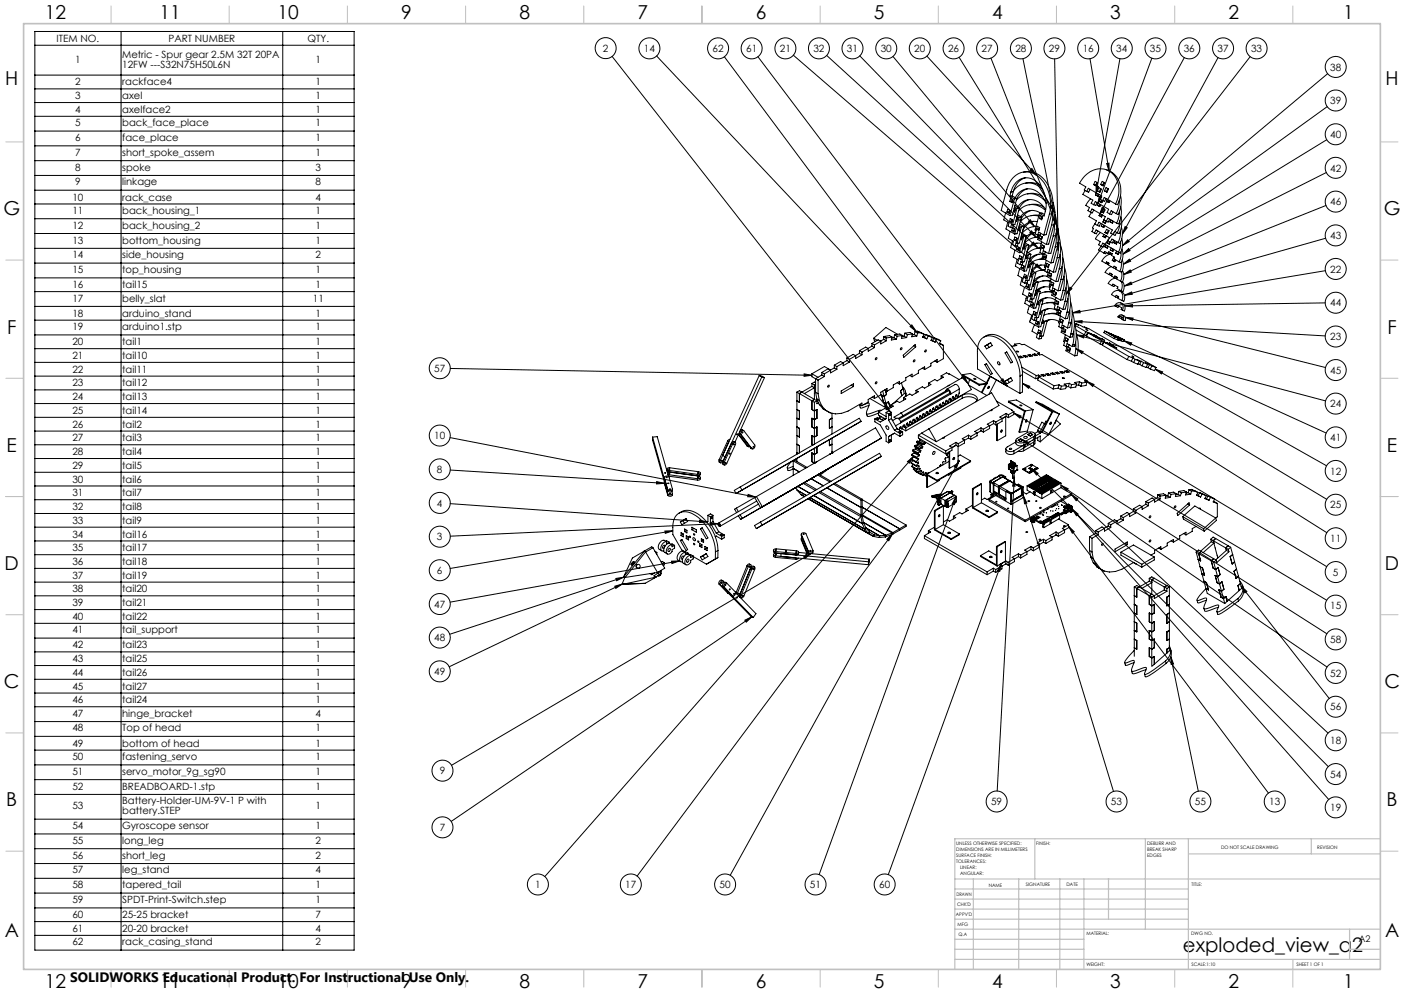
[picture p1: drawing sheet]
<svg xmlns="http://www.w3.org/2000/svg" width="594mm" height="420mm" viewBox="0 0 594 420" stroke-linecap="round" stroke-linejoin="round" font-family="sans-serif">
<defs><g id="words">
<text font-size="8.5" x="500.5" y="402.7">exploded_view_a2</text>
<g font-size="8.1">
<text x="19" y="8">12</text>
<text x="67.5" y="8">11</text>
<text x="117.5" y="8">10</text>
<text x="169.7" y="8">9</text>
<text x="219.7" y="8">8</text>
<text x="269.7" y="8">7</text>
<text x="319.7" y="8">6</text>
<text x="369.7" y="8">5</text>
<text x="419.7" y="8">4</text>
<text x="469.7" y="8">3</text>
<text x="519.7" y="8">2</text>
<text x="568.2" y="8">1</text>
<text x="2.2" y="36.1">H</text>
<text x="586.2" y="36.1">H</text>
<text x="1.4" y="91.1">G</text>
<text x="585.4" y="91.1">G</text>
<text x="3" y="141.1">F</text>
<text x="587" y="141.1">F</text>
<text x="2.8" y="191.1">E</text>
<text x="586.8" y="191.1">E</text>
<text x="2" y="241.1">D</text>
<text x="586" y="241.1">D</text>
<text x="1.7" y="291.1">C</text>
<text x="585.7" y="291.1">C</text>
<text x="2.7" y="341.1">B</text>
<text x="586.7" y="341.1">B</text>
<text x="2" y="396.1">A</text>
<text x="586" y="396.1">A</text>
<text x="19" y="418">12</text>
<text x="67.5" y="418">11</text>
<text x="117.5" y="418">10</text>
<text x="169.7" y="418">9</text>
<text x="219.7" y="418">8</text>
<text x="269.7" y="418">7</text>
<text x="319.7" y="418">6</text>
<text x="369.7" y="418">5</text>
<text x="419.7" y="418">4</text>
<text x="469.7" y="418">3</text>
<text x="519.7" y="418">2</text>
<text x="568.2" y="418">1</text>
</g>
<text font-size="5.8" x="29.7" y="415.3">SOLIDWORKS Educational Product. For Instructional Use Only.</text>
<g font-size="4.2">
<text x="23.9" y="17.7">ITEM NO.</text>
<text x="71.3" y="17.7">PART NUMBER</text>
<text x="130.1" y="17.7">QTY.</text>
<text x="255.1" y="22">2</text>
<text x="272.4" y="22.1">14</text>
<text x="301.5" y="22.1">62</text>
<text x="315.7" y="22.1">61</text>
<text x="330" y="22.1">21</text>
<text x="344.1" y="22.1">32</text>
<text x="358.3" y="22.1">31</text>
<text x="372.6" y="22.1">30</text>
<text x="386.8" y="22.1">20</text>
<text x="401.1" y="22.1">26</text>
<text x="415.3" y="22.1">27</text>
<text x="429.6" y="22.1">28</text>
<text x="443.8" y="22.1">29</text>
<text x="458.1" y="22.1">16</text>
<text x="472.2" y="22.1">34</text>
<text x="486.5" y="22.1">35</text>
<text x="500.8" y="22.1">36</text>
<text x="515.1" y="22.1">37</text>
<text x="529.3" y="22.1">33</text>
<text x="31.8" y="26.6">1</text>
<text x="51.7" y="24.5">Metric - Spur gear 2.5M 32T 20PA</text>
<text x="51.7" y="28.6">12FW ---S32N75H50L6N</text>
<text x="133.5" y="26.6">1</text>
<text x="562.8" y="29.9">38</text>
<text x="31.8" y="36.2">2</text>
<text x="31.8" y="42">3</text>
<text x="51.7" y="36.2">rackface4</text>
<text x="51.7" y="42">axel</text>
<text x="133.5" y="36.2">1</text>
<text x="133.5" y="42">1</text>
<text x="31.8" y="47.8">4</text>
<text x="51.7" y="47.8">axelface2</text>
<text x="133.5" y="47.8">1</text>
<text x="562.8" y="44.1">39</text>
<text x="31.8" y="53.4">5</text>
<text x="51.7" y="53.4">back_face_place</text>
<text x="133.5" y="53.4">1</text>
<text x="31.8" y="59.7">6</text>
<text x="51.7" y="59.7">face_place</text>
<text x="133.5" y="59.7">1</text>
<text x="562.8" y="58.4">40</text>
<text x="31.8" y="65.9">7</text>
<text x="51.7" y="65.9">short_spoke_assem</text>
<text x="133.5" y="65.9">1</text>
<text x="31.8" y="72.2">8</text>
<text x="51.7" y="72.2">spoke</text>
<text x="133.5" y="72.2">3</text>
<text x="562.8" y="72.6">42</text>
<text x="31.8" y="78.4">9</text>
<text x="51.7" y="78.4">linkage</text>
<text x="133.5" y="78.4">8</text>
<text x="30.6" y="84.8">10</text>
<text x="51.7" y="84.8">rack_case</text>
<text x="133.5" y="84.8">4</text>
<text x="562.8" y="86.9">46</text>
<text x="30.6" y="90.5">11</text>
<text x="51.7" y="90.5">back_housing_1</text>
<text x="133.5" y="90.5">1</text>
<text x="30.6" y="96.7">12</text>
<text x="51.7" y="96.7">back_housing_2</text>
<text x="133.5" y="96.7">1</text>
<text x="562.8" y="101.2">43</text>
<text x="30.6" y="103">13</text>
<text x="51.7" y="103">bottom_housing</text>
<text x="133.5" y="103">1</text>
<text x="30.6" y="109.2">14</text>
<text x="51.7" y="109.2">side_housing</text>
<text x="133.5" y="109.2">2</text>
<text x="30.6" y="115.5">15</text>
<text x="51.7" y="115.5">top_housing</text>
<text x="133.5" y="115.5">1</text>
<text x="562.8" y="115.3">22</text>
<text x="30.6" y="121.9">16</text>
<text x="51.7" y="121.9">tail15</text>
<text x="133.5" y="121.9">1</text>
<text x="30.6" y="127.6">17</text>
<text x="51.7" y="127.6">belly_slat</text>
<text x="132.4" y="127.6">11</text>
<text x="562.8" y="129.6">44</text>
<text x="30.6" y="134">18</text>
<text x="51.7" y="134">arduino_stand</text>
<text x="133.5" y="134">1</text>
<text x="30.6" y="139.6">19</text>
<text x="51.7" y="139.6">arduino1.stp</text>
<text x="133.5" y="139.6">1</text>
<text x="562.8" y="143.9">23</text>
<text x="30.6" y="146">20</text>
<text x="51.7" y="146">tail1</text>
<text x="133.5" y="146">1</text>
<text x="30.6" y="151.8">21</text>
<text x="51.7" y="151.8">tail10</text>
<text x="133.5" y="151.8">1</text>
<text x="30.6" y="157.7">22</text>
<text x="51.7" y="157.7">tail11</text>
<text x="133.5" y="157.7">1</text>
<text x="183.7" y="157.3">57</text>
<text x="562.8" y="158.1">45</text>
<text x="30.6" y="163.5">23</text>
<text x="51.7" y="163.5">tail12</text>
<text x="133.5" y="163.5">1</text>
<text x="30.6" y="169.3">24</text>
<text x="51.7" y="169.3">tail13</text>
<text x="133.5" y="169.3">1</text>
<text x="562.8" y="172.3">24</text>
<text x="30.6" y="175.1">25</text>
<text x="51.7" y="175.1">tail14</text>
<text x="133.5" y="175.1">1</text>
<text x="30.6" y="180.9">26</text>
<text x="51.7" y="180.9">tail2</text>
<text x="133.5" y="180.9">1</text>
<text x="183.7" y="185.8">10</text>
<text x="30.6" y="186.7">27</text>
<text x="51.7" y="186.7">tail3</text>
<text x="133.5" y="186.7">1</text>
<text x="562.8" y="186.6">41</text>
<text x="30.6" y="192.5">28</text>
<text x="51.7" y="192.5">tail4</text>
<text x="133.5" y="192.5">1</text>
<text x="30.6" y="198.3">29</text>
<text x="51.7" y="198.3">tail5</text>
<text x="133.5" y="198.3">1</text>
<text x="184.9" y="200.1">8</text>
<text x="562.8" y="200.8">12</text>
<text x="30.6" y="204.1">30</text>
<text x="30.6" y="209.9">31</text>
<text x="51.7" y="204.1">tail6</text>
<text x="51.7" y="209.9">tail7</text>
<text x="133.5" y="204.1">1</text>
<text x="133.5" y="209.9">1</text>
<text x="30.6" y="215.7">32</text>
<text x="51.7" y="215.7">tail8</text>
<text x="133.5" y="215.7">1</text>
<text x="184.9" y="214.3">4</text>
<text x="562.8" y="215.1">25</text>
<text x="30.6" y="221.5">33</text>
<text x="51.7" y="221.5">tail9</text>
<text x="133.5" y="221.5">1</text>
<text x="30.6" y="227.4">34</text>
<text x="51.7" y="227.4">tail16</text>
<text x="133.5" y="227.4">1</text>
<text x="30.6" y="233.2">35</text>
<text x="51.7" y="233.2">tail17</text>
<text x="133.5" y="233.2">1</text>
<text x="184.9" y="228.6">3</text>
<text x="562.8" y="229.3">11</text>
<text x="30.6" y="239">36</text>
<text x="51.7" y="239">tail18</text>
<text x="133.5" y="239">1</text>
<text x="30.6" y="244.8">37</text>
<text x="51.7" y="244.8">tail19</text>
<text x="133.5" y="244.8">1</text>
<text x="184.9" y="242.8">6</text>
<text x="563.9" y="243.5">5</text>
<text x="30.6" y="250.6">38</text>
<text x="51.7" y="250.6">tail20</text>
<text x="133.5" y="250.6">1</text>
<text x="30.6" y="256.4">39</text>
<text x="51.7" y="256.4">tail21</text>
<text x="133.5" y="256.4">1</text>
<text x="183.7" y="257.1">47</text>
<text x="562.8" y="257.7">15</text>
<text x="30.6" y="262.2">40</text>
<text x="51.7" y="262.2">tail22</text>
<text x="133.5" y="262.2">1</text>
<text x="30.6" y="267.8">41</text>
<text x="51.7" y="267.8">tail_support</text>
<text x="133.5" y="267.8">1</text>
<text x="30.6" y="274.3">42</text>
<text x="51.7" y="274.3">tail23</text>
<text x="133.5" y="274.3">1</text>
<text x="183.7" y="271.3">48</text>
<text x="562.8" y="272">58</text>
<text x="30.6" y="280.1">43</text>
<text x="51.7" y="280.1">tail25</text>
<text x="133.5" y="280.1">1</text>
<text x="30.6" y="285.9">44</text>
<text x="51.7" y="285.9">tail26</text>
<text x="133.5" y="285.9">1</text>
<text x="183.7" y="285.5">49</text>
<text x="562.8" y="286.2">52</text>
<text x="30.6" y="291.7">45</text>
<text x="51.7" y="291.7">tail27</text>
<text x="133.5" y="291.7">1</text>
<text x="30.6" y="297.5">46</text>
<text x="51.7" y="297.5">tail24</text>
<text x="133.5" y="297.5">1</text>
<text x="30.6" y="303.1">47</text>
<text x="51.7" y="303.1">hinge_bracket</text>
<text x="133.5" y="303.1">4</text>
<text x="562.8" y="300.5">56</text>
<text x="30.6" y="309.4">48</text>
<text x="51.7" y="309.4">Top of head</text>
<text x="133.5" y="309.4">1</text>
<text x="30.6" y="315.8">49</text>
<text x="51.7" y="315.8">bottom of head</text>
<text x="133.5" y="315.8">1</text>
<text x="562.8" y="314.7">18</text>
<text x="30.6" y="321.5">50</text>
<text x="51.7" y="321.5">fastening_servo</text>
<text x="133.5" y="321.5">1</text>
<text x="30.6" y="327.7">51</text>
<text x="51.7" y="327.7">servo_motor_9g_sg90</text>
<text x="133.5" y="327.7">1</text>
<text x="186" y="327.5">9</text>
<text x="562.8" y="329">54</text>
<text x="30.6" y="334">52</text>
<text x="51.7" y="334">BREADBOARD-1.stp</text>
<text x="133.5" y="334">1</text>
<text x="51.7" y="340.3">Battery-Holder-UM-9V-1 P with</text>
<text x="419.3" y="340.6">59</text>
<text x="470" y="340.6">53</text>
<text x="505.5" y="340.6">55</text>
<text x="537" y="340.6">13</text>
<text x="30.6" y="342.3">53</text>
<text x="51.7" y="344.4">battery.STEP</text>
<text x="133.5" y="342.3">1</text>
<text x="562.8" y="343.1">19</text>
<text x="30.6" y="350.7">54</text>
<text x="51.7" y="350.7">Gyroscope sensor</text>
<text x="133.5" y="350.7">1</text>
<text x="186" y="351.5">7</text>
<text x="30.6" y="356.9">55</text>
<text x="51.7" y="356.9">long_leg</text>
<text x="133.5" y="356.9">2</text>
<text x="30.6" y="363.2">56</text>
<text x="51.7" y="363.2">short_leg</text>
<text x="133.5" y="363.2">2</text>
<text x="30.6" y="369.4">57</text>
<text x="51.7" y="369.4">leg_stand</text>
<text x="133.5" y="369.4">4</text>
<text x="30.6" y="375.7">58</text>
<text x="51.7" y="375.7">tapered_tail</text>
<text x="133.5" y="375.7">1</text>
<text x="226.4" y="375.7">1</text>
<text x="264.5" y="375.7">17</text>
<text x="304.4" y="375.7">50</text>
<text x="342.7" y="375.7">51</text>
<text x="371.9" y="375.7">60</text>
<text x="30.6" y="381.9">59</text>
<text x="51.7" y="381.9">SPDT-Print-Switch.step</text>
<text x="133.5" y="381.9">1</text>
<text x="30.6" y="388.4">60</text>
<text x="51.7" y="388.4">25-25 bracket</text>
<text x="133.5" y="388.4">7</text>
<text x="30.6" y="394.2">61</text>
<text x="51.7" y="394.2">20-20 bracket</text>
<text x="133.5" y="394.2">4</text>
<text x="30.6" y="399.8">62</text>
<text x="51.7" y="399.8">rack_casing_stand</text>
<text x="133.5" y="399.8">2</text>
</g>
<text font-size="3.9" x="574.9" y="398.5">A2</text>
<g font-size="2">
<text x="404.6" y="357.6">UNLESS OTHERWISE SPECIFIED:</text>
<text x="438.4" y="357.6">FINISH:</text>
<text x="485.3" y="357.5">DEBURR AND</text>
<text x="485.3" y="360">BREAK SHARP</text>
<text x="516.6" y="359">DO NOT SCALE DRAWING</text>
<text x="557.3" y="359.2">REVISION</text>
<text x="404.6" y="360.1">DIMENSIONS ARE IN MILLIMETERS</text>
<text x="404.6" y="362.6">SURFACE FINISH:</text>
<text x="404.6" y="365.1">TOLERANCES:</text>
<text x="485.3" y="362.5">EDGES</text>
<text x="406.2" y="367.6">LINEAR:</text>
<text x="406.2" y="370.1">ANGULAR:</text>
<text x="418.3" y="375">NAME</text>
<text x="434" y="374.9">SIGNATURE</text>
<text x="451.2" y="374.9">DATE</text>
<text x="504.1" y="374.9">TITLE:</text>
<text x="404.6" y="379.1">DRAWN</text>
<text x="404.9" y="383.3">CHK'D</text>
<text x="404.4" y="387.4">APPV'D</text>
<text x="405.1" y="391.8">MFG</text>
<text x="405.5" y="396">Q.A</text>
<text x="459.6" y="395.5">MATERIAL:</text>
<text x="504" y="395.5">DWG NO.</text>
<text x="459.6" y="408.5">WEIGHT:</text>
<text x="504.1" y="408.6">SCALE:1:10</text>
<text x="548.5" y="408.6">SHEET 1 OF 1</text>
</g>
</g></defs>
<g fill="none" stroke="#000" stroke-width=".42">
<path d="M14.7 13.3h135.1v388.6h-135.1zM14.7 19.1h135.1M51.2 13.3v388.6M119.6 13.3v388.6M14.7 31.8h135.1M14.7 37.6h135.1M259 23.9l117.6 150.2M277.8 23.7l109.8 116.5M306.5 24l102.9 138M320.7 24l105.2 139.1M335.6 23.3l105.3 90.9M349.7 23.4l89.6 81.6"/>
<path d="M363.7 23.6l74.7 76.7M377.8 23.9l59.9 71.9M392.1 23.7l46.3 50.4M405.8 24.2l40.5 65.7M419.2 24.6l27.9 70.9M432.8 24.8l15.1 75.3M446.2 24.9l1.5 81M461.2 24.8l8 47.5M473.8 24.8l-10.1 57.2M487.3 24.6l-22.9 61.8M501.1 24.4l-35.9 66.4M515.3 24.4l-40.4 74.6"/>
<path d="M528.9 24l-77.8 100.4M561.7 31.2l-86.8 72.7M14.7 43.4h135.1M14.7 49.2h135.1M14.7 55.4h135.1M561.3 59.1l-86 52.7M561.5 45.1l-86.4 62.4M14.7 61.7h135.1M14.7 68h135.1M14.7 74.2h135.1M433 72.8a9.9 9.9 0 0 1 11.2 7.2 16.3 16.3 0 0 1 .8 10.4M433.9 77.5a8.1 8.1 0 0 1 6.1 .8"/>
<path d="M433.9 75.2a7.5 7.5 0 0 0-5.2 5.9M434.8 79.9a7.3 7.3 0 0 0-4.7 4.4M435.8 71.9l.8-.6 1.8 2.8zM462.7 78.1l.8 .3M463.3 76.7l1.1 .6-.7 1.4-1-.6zM463.5 78.4l.3 .1M463.8 78.7l.9 .2-1 3.1zM464.1 77.1l-.6 1.3M465 79.4l1 .6-.7 1.3-1-.6zM465.6 78l.8 .3M465.7 79.9l-.6 1.2M466.3 76.7l1.1 .6-.7 1.4-1.1-.7z"/>
<path d="M466.4 78.3l.4 .2M467.1 77.1l-.7 1.2M468 79.4l1 .6-.7 1.3-1-.6zM468.2 69.2l1-.2v3.3zM468.3 71.9a9.6 9.6 0 0 1 5.2 12.9l-.7 1.8-.9-.3M468.7 79.8l-.6 1.2M561.1 73l-85.7 43.1M14.7 80.5h135.1M14.7 86.3h135.1M14.7 92.5h135.1M14.7 98.8h135.1M425.4 90.1l-.7 2.9 2.2 1.3-.4 1.3 1.1 .7"/>
<path d="M426.3 88.5l1 .5-.3 1.3-1-.6zM426.4 94l-.8 2.9 3.7 2.1M427 89.6l-1 .1M427 89.6h.1M427.2 88.9l-.2 .7M427.2 83l2 1.1M427.4 97.9l-.8 2.9 2.2 1.3-.4 1.3 1.1 .7M427.4 92.4l1 .6-.3 1.2-1-.5zM427.6 83.9l.9 .6-.3 1.2-1-.5zM427.7 81.2a6.6 6.6 0 0 1 10.1-4.9 12.9 12.9 0 0 1 3.9 15.1l-1.9-1.1M427.7 81.2l-.5 1.8M428.1 93.5l-1 .2"/>
<path d="M428.1 93.5l.1 .1M428.2 85l-1 .2M428.2 85l.1 .1M428.2 92.9l-.1 .6M428.2 82.8l-1 .2M428.2 82.8l2 1.2M428.3 96.3l1 .6-.3 1.2-1-.5zM428.4 95.1l-.4-.2-.4 1.4M428.4 84.4l-.2 .6M428.7 81.1l-1 .1M428.7 81.1l-.5 1.7M428.8 95.1l-.2 1-1 .2"/>
<path d="M429 97.4l-1 .2M429 97.4l.2 .1M429 88.1l.6 .4-.3 1.2-.6-.3M429.2 96.8l-.2 .6M429.2 84.1l-1.9 7.1M429.2 87.5l1 .6M429.3 89l-.5 .1M429.3 89l.1 .1M429.4 86.9l1.9 1.1M429.5 88.4l-.2 .6M429.5 83.6a6.3 6.3 0 0 1 11.1-1l2 3.5M430 84.7a7.8 7.8 0 0 1 12.2 .3"/>
<path d="M430.1 92.1l.4 .2-.3 1.3-.4-.2M430.2 84l-1 .1M430.2 84l-1.9 7-1 .2M430.2 92.9h-.3M430.2 92.9h.2M430.2 88.1l-1.8 7M430.3 91.5l.9 .5M430.4 92.2l-.2 .7M430.5 90.9l1.7 .9M430.6 87.6a6.5 6.5 0 0 1 11.3 .3l.5 .8M431.1 96l.4 .3-.3 1.2-.5-.3M431.2 92l-1.9 7"/>
<path d="M431.2 96.8l-.4 .1M431.2 96.8l.1 .1M431.2 95.4l1 .5M431.3 88l-1.1 .1M431.3 88l-1.9 7-1 .1M431.4 94.7l1.8 1.1M431.4 96.2l-.2 .6M432 99.9l.5 .3-.3 1.2-.5-.2M432.2 91.8l-1 .2M432.2 95.9l-1.9 7M432.2 91.8l-1.9 7.1-1 .1M432.2 99.3l1 .6"/>
<path d="M433.2 99.9l-1.9 7M433.2 95.8l-1 .1M433.2 95.8l-1.9 7-1 .1M434.2 99.7l-1 .2M434.2 99.7l-1.9 7-1 .2M434.6 82a8.1 8.1 0 0 1 6.3 1M435.2 93.6l.7-.7 1.8 2.9zM435.4 86.6a7.9 7.9 0 0 1 6.2 .9M435.5 84.4a6.8 6.8 0 0 0-4.3 3.6M435.7 98.3l.7-.7 2 2.7zM436.3 89a6.8 6.8 0 0 0-4.4 3.9M437.1 93.6a7 7 0 0 0-4.4 4"/>
<path d="M438 98.3a7 7 0 0 0-4.6 4.3M438.1 98.3a6.2 6.2 0 0 0-4.1 2M438.3 95.8a7.5 7.5 0 0 0-5.9 2.9l1.8 1M438.3 95.7l-1.1 .2M438.9 93.8a6 6 0 0 0-5.9 1.9M438.9 95.7l1 .6-.4 1.2-.9-.6zM439.5 91.5a7.3 7.3 0 0 0-7.9 2.4M439.5 99.4l-.5 1.9 3.7 2.1M439.6 91.1l-3.4 .1M439.6 96.8l-1 .1M439.6 96.8l.1 .1M439.7 96.2l-.1 .6"/>
<path d="M439.8 90.3l-1.9 7 .5 .2-.4 1.4 1 .6M439.8 90.3l1-.2 1.1 .7M440.1 91.2l1 .5-.4 1.3-.9-.6zM440.2 98.6l-.1 .8-1.1 .1M440.3 90.2a6 6 0 0 0-8.5 1.4M440.8 92.2l-1 .2M440.8 92.2l.1 .1M440.8 92l.2 .1M440.9 91.6l-.1 .6M441.2 80.2a7.8 7.8 0 0 0-12.4 .5M441.6 99.4l-2.2-1.2-.4 1.3M442.3 89a7.6 7.6 0 0 0-11.3 .1"/>
<path d="M444 90.6a15.3 15.3 0 0 0-6.3-17 7.8 7.8 0 0 0-11.1 4.7l-3 10.7 3.7 2.2M444 90.6l-2.4 8.8M444.2 87.3l.8-.5 1.3 3.1zM444.9 95.2l-2.2 8.2M445 90.4l-1 .2M445 90.4l-2.4 8.9-1 .1M445.3 89.1l.1 3.1-.5 3M445.5 85.5a16.8 16.8 0 0 1 .4 9.6M445.5 92.6l.9-.4 .7 3.3zM445.6 99.8l-2 7.5M445.9 95.1l-1 .1M445.9 95.1l-2.2 8.1-1 .2"/>
<path d="M446.1 94.3l-.1 3.5-.4 2M446.4 90.7a16.6 16.6 0 0 1 .2 8.9M446.6 99.6l-1 .2M446.6 99.6l-2 7.5-1 .2M446.8 97l1-.3 .1 3.4zM446.8 98.6l.1 2.7-.5 3.1M447.1 95a16.9 16.9 0 0 1 .3 9.3M447.9 99.6a17 17 0 0 1 .3 9.2M459.1 80.6l-1 1.6 4.3 2.4-.8 1.4 1.1 .6M459.8 81l-1.1-.7 .7-1.3-2.7-1.5a9.4 9.4 0 0 1 12.5-5.2 10.4 10.4 0 0 1 2.7 14M459.8 81l.6-1.4 5.7 3.3-.7 1.3 1.1 .7M461.2 80.1l-.6 1.2-.8-.3"/>
<path d="M461.3 89.7l.7-1.3 5.6 3.3-.6 1.3 1 .6M461.4 84.1l-2 2.8 1.5 .9-.6 1.3 1 .6M461.8 89.9l-1.1 1.7 3.2 1.8-.7 1.3M462.7 89l-.6 1-.8-.3M462.7 86.6l.7-1.4 5.7 3.3-.7 1.4 1 .6M463 98.6l.7-1.4 5.7 3.3-.7 1.3 1.1 .7M463.2 94.7l-1 1.7 .4 .2-.6 1.3 1 .7M463.2 94.7l1.1 .6M463.5 82.4l.8 .3M463.9 81.6l-.4 .8M464.1 85.7l-.6 1.2-.8-.3M464.2 86.8l.8 .3"/>
<path d="M464.3 95.3l.6-1.3 5.7 3.3-.7 1.3 1.1 .6M464.3 80.7l.8 .4M464.3 82.7l.3 .2M464.5 97.7l-.7 1.2-.8-.3M464.6 86l-.4 .8M464.6 82l-.3 .7M465 82.3l-.5 .8-1-.7M465 87.1l.3 .1M465 91.2l.8 .3M465.1 83.1l.9 .3-1.6 3zM465.1 85.1l.8 .4M465.1 81.1l.3 .1"/>
<path d="M465.3 86.4l-.3 .7M465.4 90.4l-.4 .8M465.5 84.3l-.4 .8M465.6 98.3l-2.2 2.7 2.1 1.2-.7 1.3 1.1 .7M465.7 94.5l-.6 1.2-.8-.4M465.7 86.6l-.5 .8-1-.6M465.8 91.5l.3 .2M465.8 89.5l.8 .3M465.9 85.5l.3 .1M465.9 95.6l.8 .3M466.2 90.8l-.4 .7M466.3 84.7l-.4 .8"/>
<path d="M466.3 94.8l-.4 .8M466.3 87.6l.9 .5-2 2.7zM466.5 91l-.4 .8-1.1-.6M466.5 88.1l1 .7-.6 1.3-1.1-.6zM466.5 84.9l.7-1.4 4.7 2.8M466.6 84.9l-.5 .8-1-.6M466.6 100l.8 .3M466.6 93.9l.8 .3M466.6 89.8l.3 .2M466.7 95.9l.3 .2M467 99.2l-.4 .8M467 93l-.4 .9"/>
<path d="M467.1 95.3l-.4 .6M467.2 88.6l-.6 1.2M467.3 80.7l.8 .3M467.4 95.4l-.4 .9-1.1-.7M467.4 94.2l.3 .2M467.5 98.3l.8 .4M467.8 99.6l-.4 .7M467.8 93.5l-.4 .7M467.9 83.9l-.6 1.3-.8-.3M468 93.6l.7-1.3 3.7 2.1M468.1 85.1l.8 .3M468.1 81l.3 .2"/>
<path d="M468.1 99.8l-.4 .8-1.1-.6M468.1 93.6l-.4 .9-1.1-.6M468.2 97l1 .6-.6 1.3-1.1-.6zM468.3 98.7l.3 .1M468.5 84.3l-.4 .8M468.9 85.4l.3 .2M468.9 97.4l-.6 1.3M469.2 84.7l-.3 .7M469.5 92.7l-.7 1.2-.8-.3M469.5 84.9l-.4 .8-1-.6M469.6 93.8l.8 .3M470 93l-.4 .8"/>
<path d="M470.4 94.1l.3 .3M470.8 93.5l-.4 .6M470.9 89.6l-.6 1.2-.9-.3M471.1 93.6l-.4 .9-1.1-.7M472.2 90.4l-2.1-1.3-.7 1.4M472.4 98.3l-.6 1.2-.8-.3M472.7 98.5l-1-.6-.7 1.3M473.6 84.7l-.4 3-1 2.7M473.6 89.3l-.5 3.4-.7 1.7M473.8 93.4l-.2 2.6-.9 2.5M474 97.6l-.1 2.7-.9 2.3M474.1 82.7a11.4 11.4 0 0 1-1.1 8l-.8-.3"/>
<path d="M474.2 87.4a10.6 10.6 0 0 1-1 7.3l-.8-.3M474.2 91.7a9.7 9.7 0 0 1-.7 7.1l-.8-.3M474.4 96.1a8.6 8.6 0 0 1-.5 6.9l-.9-.4M476 95.8l.9 .5-2 2.7zM561 86.9l-85.4 34.1M14.7 105h135.1M14.7 111.3h135.1M14.7 117.5h135.1M428.3 101.8l-.7 2.9 3.7 2.2M429.3 100.2l1 .6-.3 1.2-1-.5zM429.4 105.8l-.7 2.9 2.2 1.3-.4 1.3 1.1 .7M430 101.3l-1 .2"/>
<path d="M430 101.3l.1 .1M430.1 100.7l-.1 .6M430.3 102.9l-.4-.2-.4 1.4M430.3 104.2l1 .5-.3 1.3-1-.6zM430.4 109.7l-.8 2.9 3.7 2.1M430.7 102.9l-.2 1-1 .2M431 105.3l-1 .1M431 105.3h.1M431.2 104.6l-.2 .7M431.4 113.6l-.7 2.9 2.2 1.3-.4 1.4 1.1 .6M431.4 108.1l1 .6-.4 1.2-.9-.5zM432.1 109.2l-1 .2"/>
<path d="M432.1 109.2l.1 .1M432.2 100.7l-.4 .1M432.2 100.7l.1 .1M432.3 108.6l-.2 .6M432.3 112l1 .6-.3 1.2-1-.5zM432.4 110.9l-.5-.3-.3 1.4M432.4 100.1l-.2 .6M432.4 117.6l-.7 2.9 3.7 2.1M432.8 110.8l-.2 1-1 .2M433 113.1l-1 .2M433 113.1l.1 .1M433 103.8l.6 .4-.4 1.2-.5-.3"/>
<path d="M433.1 112.5l-.1 .6M433.2 103.2l1 .6M433.3 104.7l-.5 .1M433.3 104.7l.1 .1M433.4 102.6h.1M433.4 116l1 .5-.3 1.3-1-.6zM433.4 102.6l1.9 1.1M433.5 104.1l-.2 .6M434.1 117.1l-1 .1M434.1 117.1h.1M434.1 107.8l.4 .2-.3 1.3-.4-.2M434.2 108.6h-.3"/>
<path d="M434.2 108.6h.1M434.2 116.5l-.1 .6M434.2 103.8l-1.8 7.1M434.3 107.2l.9 .5M434.4 118.7l-.5-.3-.3 1.4M434.4 107.9l-.2 .7M434.4 119.9l1 .6-.4 1.2-.9-.5zM434.5 106.6l1.6 .9M434.8 118.6l-.2 1-1 .2M435 111.7l.6 .3-.3 1.3-.6-.4M435.2 107.7l-1.9 7M435.2 111.1l1 .6"/>
<path d="M435.3 103.7l-1.1 .1M435.3 103.7l-1.9 7-1 .2M435.3 112.6h-.5M435.3 112.6h.1M435.4 111.9l-.1 .7M435.7 110.6h-.4M435.7 110.6l1.5 .9M436.1 115.7l.5 .2-.4 1.3-.4-.3M436.1 107.5l-.9 .2M436.1 107.5l-1.8 7.1-1 .1M436.2 111.7l-1.8 7M436.3 115.1l.9 .5"/>
<path d="M436.3 116.5h-.4M436.3 116.5h.1M436.5 115.9l-.2 .6M436.5 116.2l-.2 .2M436.9 114.6l-.5 .1M436.9 114.6l1.3 .8M437.1 119.6l.5 .3-.4 1.2-.4-.3M437.2 102.4l2.1 2.6-2.8-1.8zM437.2 115.6l-1.8 7M437.2 111.5l-1 .2M437.2 111.5l-1.8 7.1-1 .1M437.3 119l.9 .5"/>
<path d="M437.4 119.8l-.1 .6M438.1 118.7l-.8 .1M438.1 118.7l1.1 .7M438.2 115.4l-1 .2M438.2 115.4l-1.8 7.1-1 .1M438.2 119.5l-1.8 7.1M438.7 102.9a6.7 6.7 0 0 0-4.2 3.4M438.7 111.7l2.2 2.5-2.8-1.8zM439.2 100.3a7.5 7.5 0 0 0-5.6 2.4M439.2 119.4l-1 .1M439.2 119.4l-1.8 7-1 .2M439.3 100.2l-1.4 .2"/>
<path d="M439.7 107.5l-2.5 1.3-1.5 1.8M439.9 105l-2 .3-2.9 1.6M439.9 104.9l-1.1 .2M440.5 112.1l-2 .9-1.6 1.6M440.5 103a5.7 5.7 0 0 0-5.5 1.5M440.7 100.8l-1.1 .1M440.7 100.8h.1M440.7 100.6h.2M440.7 102.2l-.8 2.9 .4 .3-.3 1.4 1 .6M440.8 100.2h.1M440.8 100.1l-.1 .7M440.9 103.6l1 .5-.4 1.3-1-.6z"/>
<path d="M440.9 100.2l-.3 1.3-1-.6M440.9 100.2l-.9-.5-.4 1.2M441.3 107.6a6 6 0 0 0-5.7 1.9M441.3 116.7l-2.1 1-1.1 1M441.4 107.3l-.5 1.8 3.7 2.1M441.5 104.7l-1 .1M441.5 104.7h.2M441.6 109.4l-2 .3M441.7 104l-.2 .7M441.9 107.5l.9 .5-.3 1.3-1-.6zM442.1 109.7a7 7 0 0 0-5.7 1.3M442.1 114.2l-2.6 .3-1.6 .7"/>
<path d="M442.1 112.2a5.8 5.8 0 0 0-5.5 1.8M442.1 114.1l-1.7 .2M442.2 106.5l-.2 .7-1 .2M442.6 108.6l-1.1 .1M442.6 108.6h.1M442.7 108.1h.1M442.7 110.1l-.8 2.9 .4 .3-.3 1.3 1 .6M442.7 108l-.1 .6M442.9 111.4l1 .6-.4 1.2-.9-.5zM443 116.9a5.8 5.8 0 0 0-5.6 1.7M443.5 115.2l-.5 1.8 3.7 2.1M443.5 112.5l-.9 .2"/>
<path d="M443.5 112.5l.2 .1M443.6 107.3l-2.2-1.3-.4 1.4M443.7 111.9l-.2 .6M444 115.4l.9 .5-.3 1.3-1-.6zM444.2 114.3l-.2 .8-1 .1M444.4 119.1a7 7 0 0 0-5.2 .3M444.5 118.7l-3.4 .1M444.6 116.5l-1 .1M444.6 116.5h.2M444.7 118l-.8 2.8 .4 .3-.3 1.4 1 .6M444.8 115.9l-.2 .6M444.9 119.3l.9 .5-.3 1.3-1-.6z"/>
<path d="M445.6 115.1l-2.2-1.2-.4 1.3M445.7 119.7l-.2 .7M446.4 104.4l-1.8 6.8M447.1 102.6h1.1l-.5 3.3zM447.3 109l-1.7 6.1M447.4 104.3l-1 .1M447.4 104.3l-1.8 6.7-1 .2M447.7 103.2l-.1 3.8-.3 2M448.1 113.7l-1.4 5.4M448.2 108.8l-.9 .2M448.2 108.8l-1.6 6.2-1 .1M448.5 107.5l.1 3.1-.5 3.1"/>
<path d="M448.7 103.9a16.8 16.8 0 0 1 .5 9.6M448.9 118.2l-1.3 4.8M449.2 113.5l-1.1 .2M449.2 113.5l-1.5 5.4-1 .2M449.3 112.8l.1 2.3-.5 3.1M449.7 109.1a17.1 17.1 0 0 1 .2 9M449.9 118.1l-1 .1M449.9 118.1l-1.3 4.7-1 .2M450.1 116.8l.2 3-.5 3.1M450.4 113.2a16.8 16.8 0 0 1 .4 9.5M451.3 118.1a17 17 0 0 1 .3 9.2M465.9 104.2l-1.1 1.5 2.2 1.3"/>
<path d="M465.9 104.2l.6-1.4 6.7 3.9M467 107l.4-.7 1.4 .9M467.3 103.2l-.6 1.3-.8-.3M467.4 104.4l.8 .3M467.4 100.3l.3 .2M467.8 111.4l.4-.6 1 .6-.3 .6 2.1 1.3M467.9 103.6l-.5 .8M468.1 106.8l-.3 .5-.8-.3M468.2 104.7l.4 .2M468.2 102.7l.9 .3M468.6 104l-.4 .7M468.8 107.2l.3-.7 1.4 .8-.3 .7 1.4 .8-.4 .6 2.3 1.4"/>
<path d="M468.9 111.2l-.3 .5-.8-.3M468.9 104.2l-.4 .8-1.1-.6M468.9 101.3v.1M468.9 101.3l-.7 1.4M469.1 103l.2 .2M469.2 116.2l.3-.7 1.1 .6-.3 .7 1 .6M469.4 102.3l-.3 .7M469.7 105.7l.9 .3M469.7 102.4l-.4 .9-1.1-.6M469.8 102.5l.6-1.4 2.6 1.5M469.9 106.9l-.3 .6-.8-.3M470.1 104.9l-.4 .8"/>
<path d="M470.2 112.8l-1.5 .8-1.2 1.6 1.7 1M470.3 115.9l-.3 .6-.8-.3M470.5 107.4a5.1 5.1 0 0 0-4.3 3l1.6 1M470.6 110.1l.8 .3M470.6 106l.3 .2M470.9 105.3l-.3 .7M471 113.3l.3-.7 1.1 .6-.3 .7 1.6 .9M471.2 101.5l-.6 1.3-.8-.3M471.2 105.5l-.4 .8-1.1-.6M471.2 102.6l.9 .4M471.3 117.4l.4-.7 1 .6-.3 .7 1.7 .9M471.4 110.4l.3 .2"/>
<path d="M471.5 109l-.3-.2-.6 1.3M471.6 101.8l-.4 .8M471.7 109.7l-.3 .7M472 109.9l-.4 .8-1-.6M472.1 107.1l.8 .3M472.1 113l-.3 .6-.8-.3M472.1 102.9l.3 .2M472.1 102.8l.1 .1M472.2 102.9l.2 .1M472.4 102.3l-.3 .7M472.4 117.1l-.2 .6-.9-.3M472.4 106.2l-.3 .9"/>
<path d="M472.5 117.7a3.5 3.5 0 0 0-3.7 2.2l1.7 .9M472.7 102.4l-.4 .8-1.1-.6M472.9 107.4l.2 .1M473.2 106.7l-.3 .7M473.5 106.8l-.4 .9-1-.6M474.1 102.4l-.1 2-.8 2.3M474.2 106.5v2.1l-.7 2.2M474.3 119a4 4 0 0 1 0 4M474.4 110.9v1.9l-.7 2M474.5 115.1l.1 2-.5 1.8M474.6 100.9a8 8 0 0 1-.6 6.1l-.8-.3M474.7 105.4a6.7 6.7 0 0 1-.4 5.7l-.8-.3"/>
<path d="M474.8 109.9a6.1 6.1 0 0 1-.2 5.3l-.9-.4M474.9 114.5a5.1 5.1 0 0 1 0 4.8l-.8-.4M474.9 119.1a3.9 3.9 0 0 1 .2 4.2l-.8-.3M475.1 107.5l2.4-2.4 .6 .9zM475.3 111.8l2.5-2.2 .5 .9zM475.4 116.1l2.8-1.9 .4 .9zM477.1 101.4l.7 .8-2.9 1.7zM560.7 114.5l-107.1 17.8M560.8 100.8l-85.1 24.1M14.7 123.3h135.1M14.7 129.6h135.1M14.7 135.4h135.1"/>
<path d="M385 138.1l.8-.7 1.8 2.8zM433.4 121.5l-.8 2.9 2.3 1.3-.4 1.4 1 .6M434.3 125.4l-.7 2.9 3.7 2.1M435.1 121l-1 .2M435.1 121l.1 .1M435.2 120.4l-.1 .6M435.4 123.8l1 .6-.4 1.2-.9-.5zM435.5 129.4l-.8 2.9 2.1 1.2-.3 1.4 1.1 .6M436.1 124.9l-1 .2M436.1 124.9l.1 .1M436.2 124.3l-.1 .6M436.3 127.7l1 .6-.3 1.2-1-.5z"/>
<path d="M436.4 126.6l-.5-.3-.4 1.4M436.6 133.4l-1 2.8 3.7 2.1M436.8 126.5l-.2 1-1.1 .2M437 128.8l-1 .2M437 128.8l.1 .1M437.1 128.2l-.1 .6M437.3 120.4l-.4 .1M437.3 120.4l.1 .1M437.4 131.7l1 .5-.4 1.3-.9-.6zM437.7 137.4l-1.1 2.7 2.3 1.3-.4 1.4 1 .6M438 132.8l-.9 .1M438 132.8l.2 .1"/>
<path d="M438.1 123.5l.4 .2-.4 1.3-.3-.2M438.2 124.3h-.3M438.2 124.3h.1M438.2 132.2l-.2 .6M438.3 122.9l.8 .5M438.4 134.4l-.5-.3-.3 1.4M438.4 123.7l-.2 .6M438.4 135.6l.9 .6-.3 1.2-1-.5zM438.8 134.3l-.3 1-.9 .2M439 127.4l.6 .3-.4 1.3-.5-.4M439.1 136.7l-1.1 .2M439.1 136.7l.1 .1"/>
<path d="M439.1 123.4l-1.8 7M439.2 136.1l-.1 .6M439.3 128.3h-.5M439.3 128.3h.1M439.3 122.8l-1 .1M439.3 122.8l.8 .4M439.4 139.5l1 .6-.4 1.2-.9-.5zM439.4 127.6l-.1 .7M439.8 127.1l.4 .3M440.1 131.4l.5 .2-.4 1.3-.4-.3M440.1 123.2l-1 .2M440.1 123.2l-1.8 7.1-1 .1"/>
<path d="M440.2 127.4l-1.8 7M440.3 132.2h-.4M440.3 132.2h.1M440.4 131.6l-.1 .6M440.8 126.9l-1 .2M440.8 126.9l.4 .3M441.1 135.3l.5 .3-.4 1.2-.4-.3M441.2 131.3a5.8 5.8 0 0 1 6.1 .1M441.2 131.3l-1.9 7M441.2 127.2l-1 .2M441.2 127.2l-1.9 7-.9 .2M441.3 136.1l-.4 .1"/>
<path d="M441.3 136.1l.1 .1M441.4 135.5l-.1 .6M441.6 133.4a7.5 7.5 0 0 1 7 .3l-.7 2.8 .4 .3-.3 1.4 1 .6M442 135.9a5.9 5.9 0 0 1 6 .1M442 121.3l-2.7 1.5M442 135.9l-1.7 6.4M442.2 131.1l-1 .2M442.2 131.1l-1.9 7.1-1 .1M442.9 125.9l-2.1 1M443 135.8l-1 .1M443 135.8l-1.6 6.3-1.1 .2M443.8 130.5l-1.6 .6"/>
<path d="M444.2 121.5a5.8 5.8 0 0 0-5.9 1.4M444.6 135.1l-1.6 .7M445.3 123.7a6.9 6.9 0 0 0-5.4 .5M445.3 123.4l-3.3 .1M445.5 123l-.5 1.8 3.7 2.1M445.5 120.4l-1 .1M445.5 120.4h.2M446.1 128.4a7 7 0 0 0-5.3 .4M446.2 128l-3.4 .1M446.2 122.2l-.2 .7-1 .2M446.5 126.8a5.9 5.9 0 0 0-6.7 .3M446.6 124.3h.1"/>
<path d="M446.6 124.3l-1 .2M446.8 125.9l-.8 2.8 .4 .3-.3 1.4 1 .6M446.9 123.8l-.3 1.2-1-.5M446.9 123.8l-1-.6-.3 1.3M446.9 123.8l-.3 .5M447 127.2l.9 .5-.3 1.3-1-.6zM447 132.7l3.7 2.1M447 132.6l-3.3 .1M447.4 130.9l-.4 1.8M447.6 128.3l-1 .1M447.6 128.3h.2M447.6 123l-2.2-1.3-.4 1.4"/>
<path d="M447.7 127.7l.2 .1M447.8 127.6l-.2 .7M448 131.1l.9 .5-.3 1.3-1-.6zM448.3 130.1l-.2 .7-1 .2M448.6 132.2l-1 .1M448.6 132.2h.2M448.8 131.6l-.2 .6M448.9 135l.9 .5-.3 1.3-1-.6zM449.4 138.7l-.5 1.8 3.8 2.2M449.5 136l-1 .2M449.5 136l.2 .1M449.7 130.9l-2.2-1.3-.4 1.4"/>
<path d="M449.7 135.4l-.2 .6M449.8 122.9l-1.1 4M449.9 138.9l1 .6-.3 1.2-1-.5zM450.2 137.9l-.2 .7-1 .2M450.6 127.5l-.9 3.4M450.8 122.7l-1 .2M450.8 122.7l-1.1 4.1-1 .1M450.8 139.4l-.2 .6M451 121.7v3.8l-.4 2M451.4 132.1l-.7 2.7M451.6 127.3l-1 .2M451.6 127.3l-.9 3.4-1 .2"/>
<path d="M451.6 138.7l-2.2-1.3-.4 1.4M451.8 126.3v3.8l-.4 2M452.1 122.7a16.8 16.8 0 0 1 .3 9.2M452.1 136.6l-.5 2.1M452.4 131.9l-1 .2M452.4 131.9l-.7 2.8-1 .1M452.6 131.2v2.4l-.5 3M452.7 121.5l.8 .6-2.4 2.3zM452.9 127.5a16.7 16.7 0 0 1 .2 9M453.1 136.5l-1 .1M453.1 136.5l-.5 2-1 .2M453.4 135.2l.1 3-.5 3.1"/>
<path d="M453.6 131.6a16.1 16.1 0 0 1 .4 9.6M453.6 132.3l3.2-1 .2 1zM454.5 135.9l106.2 6.2M454.5 136.5a16.1 16.1 0 0 1 .3 9.3M454.5 135.9l3.3-.3v1zM454.7 136.9l1.6 .6-.9-.5M454.9 137.6l4.5 2.7M455.2 139.6l3.5 2M455.4 137l4.4 1.9-.9-.6M455.4 137l-.1 .1M458.9 138.3l1.7 .7 28.5 16.5M458.9 138.3l-.1 .2"/>
<path d="M459.4 139.3l.9 .5zM470.5 120.8l.4-.6 2.1 1.2-.4 .6 1.7 1M471.6 120.6l-.3 .6-.8-.4M471.9 125.6l-1.6-1a2.52 2.52 0 0 1 3.4-1.6 2.52 2.52 0 0 1 1.1 3.6l-.2 .5M471.9 125.6l.3-.7 1.1 .6-.3 .7 1.6 .9M472.2 129.7l-.6-.4a1.93 1.93 0 0 1 2.8-1 1.93 1.93 0 0 1 .5 2.9M472.2 129.7l.3-.7 2.1 1.2-.3 .7 .6 .3M473 125.3l-.3 .6-.8-.3M473.3 129.4l-.3 .6-.8-.3M473.5 134.4l-.6-.4a1.31 1.31 0 0 1 1.9-.7 1.31 1.31 0 0 1 .4 2M473.5 134.4l.4-.7 1 .6-.3 .7 .6 .3M473.6 123a2.91 2.91 0 0 1 1.8 4.4l-.8-.3"/>
<path d="M474.1 128.1a2.2 2.2 0 0 1 1.6 3.4l-.8-.3M474.6 133.2a1.59 1.59 0 0 1 1.4 2.4l-.8-.3M474.6 134.1l-.3 .6-.8-.3M475.6 121l2.9-1.7 .4 .9zM475.7 124.9l3.1-1.4 .2 1zM475.8 129.4l3.3-.6v1zM476.1 134.2l3.3 .3-.3 1zM476.1 134.2l84.7 21.3M560.7 128.1l-84.9 1.3M14.7 141.7h135.1M14.7 147.5h135.1M14.7 153.3h135.1"/>
<path d="M14.7 159.1h135.1M190.5 155.8l153 2.9M321.2 158.8l1.1 .6M321.2 158.8l-16.4 36M321.2 158.8l2.2 .9M322.3 159.4l-16.5 36M322.3 159.4l1.1 .3M323.4 159.7l-12.5 27.3M340.2 158.1l3.3 .6-3.3 .5zM343.5 158.1v1.2l2.6 1.5M343.5 158.1l2.6 1.5M347.7 158.6l-2.6 1.6v5.7"/>
<path d="M347.7 158.6l1.1 .7M347.7 157.5l1.1 .6M347.7 157.5v1.1M348.8 159.3l-2.7 1.5M348.8 158.1v1.2M351.4 156.5l-2.6-1.5-5.3 3.1M351.4 156.6l-2.6 1.5M351.4 156.6l-1.1-.6-2.6 1.5M353 155.6l1 .6M353 155.6l-1.7 .9M353 154.5l1 .6M353 154.5v1.1"/>
<path d="M354 156.2l-2.6 1.5v-1.1M354 155.1v1.1M356.7 153.5l-2.7 1.6M356.7 153.5l-1.1-.6-2.6 1.6M358.3 152.5l1.1 .6M358.3 152.5l-1.7 1M358.3 151.4l1.1 .6M358.3 151.4v1.1M359.4 153.1l-2.7 1.6v-1.2M359.4 152v1.1M362 150.5l-2.6 1.5M362 150.5l-1-.6-2.7 1.5"/>
<path d="M363.6 149.5l-1.7 .9M363.6 149.5l1.1 .6M363.6 148.3l1.1 .7M363.6 148.3v1.2M364.7 149v1.1M364.7 150.1l-2.7 1.5v-1.1M367.3 147.4l-2.6 1.6M367.3 147.4l-1-.6-2.7 1.5M368.9 146.4l1.1 .6M368.9 146.4l-1.7 1M368.9 145.3l1.1 .6M368.9 145.3v1.1"/>
<path d="M369.6 143.1l.3 1 .6 .3M369.6 143.1l1.6 .9M370 145.9v1.1M370 147l-2.7 1.5v-1.1M370.5 151.4l.3-.1a.42 .42 0 0 1 .1 .6 .42 .42 0 0 1-.6 0zM372.6 144.3l-2.6 1.6M372.6 144.3l-1.1-.6-2.6 1.6M373.9 143.5l1 .7M373.9 143.5l-1.4 .8M373.9 142.4l1 .6M373.9 142.4v1.1M374 142.3l1.1 .6"/>
<path d="M374 142.3l-.1 .1M374 142.3l2.3-.4 1.1 .7M374.9 144.2l-2.3 1.3v-1.2M374.9 143v1.2M375.1 142.9l-.2 .1M377.4 142.6l-2.3 .3M377.4 142.6l-.3 1.2 2.1-.3M378.2 142.9l1 .6M378.2 142.9l-.9 .1M378.5 141.6l1.1 .6M378.5 141.6l-.3 1.3M378.5 141.6l2.2-.3 1 .6"/>
<path d="M379.6 142.2l-.4 1.3M379.8 141.4l-5-2.9-5.2 4.6M381.7 141.9l-.3 1.2 2.2-.3M381.7 141.9l-2.1 .3M382.1 150.2l5.1-4.4 .2 .9-5 4.4zM382.5 142.2l-.9 .1M382.5 142.2l1.1 .6M382.8 140.9l1.1 .7M382.8 140.9l-.3 1.3M382.8 140.9l2.2-.3 1 .6M383.9 141.6l-.3 1.2M384.9 158.8l1 .6"/>
<path d="M385.9 159.4v-1.2l-2.7 1.6v1.1l-2.6 1.5M386 141.2l-2.1 .4M386 141.2l-.3 1.2 2.2-.3M386.6 152.3l.3-.1a.38 .38 0 0 1 .2 .6 .38 .38 0 0 1-.7-.1zM386.6 146.2l.8 .5M386.8 141.5l1.1 .6M386.8 141.5l-.9 .1M387.1 140.2l1.1 .7M387.1 140.2l-.3 1.3M388.2 140.1l1 .6M388.2 140.1l-1.1 .1M388.2 140.1l2.8 1.3"/>
<path d="M388.2 140.9l-.3 1.2M389.2 140.7l-1 .2M389.2 140.7l1.8 .7M390.2 155.7l1 .6M390.4 142.5l.7 .2M391 141.4l-.7 1.2 1.8 .7M391.1 142.7l1 .6M391.2 156.3v-1.1l-2.7 1.5v1.1l-2.6 1.6M391.4 148.1h.5a.44 .44 0 0 1-.1 .6 .44 .44 0 0 1-.6-.1zM391.7 141.5l1 .6M391.7 141.5l-.6 1.2M391.7 141.5l2.8 1.3"/>
<path d="M392.7 142.1l1.8 .7M392.7 142.1l-.6 1.2M393.9 143.8l.6 .3M394.5 142.8l-.6 1.2 1.7 .7M394.5 144.1l1.1 .6M395.2 142.9l2.8 1.3M395.2 142.9l1 .6M395.2 142.9l-.7 1.2M395.5 152.7l1 .5M396.2 143.5l1.8 .7M396.2 143.5l-.6 1.2M396.5 153.2v-1.1l-2.7 1.6v1.1l-2.6 1.5"/>
<path d="M397.5 145.2l1.6 .9M398 144.2l-.6 1.2 1.7 .7M398.2 159l2.3-1.3 5.3 2.8M398.2 159l.9 .5-2.6 1.6-1-.6-2.6 1.5M398.2 159v1.1M399.1 146.1v5.6l-2.6 1.5M407 159.7l.8-.6 1.6 2.9zM407.2 159.7l.2-.7 6.8 3.9M407.2 158.5l3.4-.5 7.1 4M407.2 158.5l7.1 4M407.2 158.5l-.3 1.4M416.2 142.6a6.9 6.9 0 0 1 8.9 1.1 20 20 0 0 1 7.5 14.7"/>
<path d="M416.7 154.3l.7-.5 2.4 4.3-.7 .4zM417.8 145.8l-1.1 .6M417.8 145.8l.6 1.1M418.8 159l-1.5 2.9M419.1 145l-2.4 1.4M419.1 145l.7 1.2-2.4 1.3-.7-1.1M419.1 145l-1.3 .8M422.1 153.1a.69 .69 0 0 1 .8 .4 .69 .69 0 0 1-.3 .8l-.6-.7zM425.2 149.3l.7-.4 2.5 4.2-.7 .4zM427.7 159.8l.7 1.2-2.5 1.4-.7-1.2M427.7 159.8l-2.5 1.4M427.7 159.8l-1.4 .8"/>
<path d="M429.2 145.6l2.2-.3 .9 .5 1.1-.2 6.4 3.8M429.2 145.6l1 .5-2.3 .3M429.2 145.6l-.2 .7M430 148.5l1 .4zM430.9 150.8l1-.1 .9 .5-1 .2zM431.6 159a19 19 0 0 0-11.3-16.7 5.1 5.1 0 0 0-6.8 5.5l.1 8.3 17.9 10.3M431.6 159l-.1 7.4M431.9 150.7l-.2 .6M432.3 155.3l6.1 3.5M432.5 157l5.6 3.2M432.6 158.4l-1 .6M432.6 158.4v7.4l-1.1 .6"/>
<path d="M432.9 150.5l.9-.2 1 .6-1 .1zM433.8 150.3l-.1 .7M434.9 150.2l1-.2 .9 .6-1 .1zM435.9 150l-.2 .7M436.8 149.9l1-.2 1 .6-1 .1zM437.8 149.7l-.1 .6M438.4 158.8l-.3 1.4M439.4 159.4l6.5 3.7M439.4 158.7l1 .5-1 .2M439.4 158.7l-1 .1M439.4 159.4l-.4 1.3 6.6 3.8M439.4 158.7l-.3 1.3"/>
<path d="M439.8 149.4l-.9 .2 .9 .5 1-.2 19 11.1M439.8 149.4l-.1 .6M440.1 140.6l-1 .2M440.1 140.6l.1 .1M440.2 140l-.1 .6M440.3 142.3l-.4-.3-.4 1.4M440.4 158.5l1-.2 1 .6-1 .2zM440.8 142.2l-.3 1-1 .2M441.4 158.3l-.1 .7M442.4 158.2l1-.1 1 .5-1 .2zM443.4 158.1l-.1 .6M444.4 157.9l1-.2 1 .6-1 .2z"/>
<path d="M445.4 157.7l-.2 .7M446.4 157.6l1-.2 1 .6-1 .1zM447.4 157.4l-.1 .7M448.4 157.3l1-.2 1 .6-1 .1zM449.4 157.1l-.2 .6M449.4 159.8l1 .2zM450.4 157l1-.2 1 .6-1 .1zM450.6 140l-1 .2M450.6 140l.1 .1M450.7 141.6l-.7 2.8 .4 .3-.4 1.4 1.1 .6M451 142.9l.9 .5-.3 1.3-1-.6zM451.4 156.8l-.2 .6"/>
<path d="M451.4 146.6l-.4 1.8 3.7 2.1M451.6 144l-1 .1M451.6 144h.2M451.8 143.4l-.2 .6M451.9 146.8l1 .5-.3 1.3-1-.6zM452.3 145.8l-.2 .7-1 .2M452.6 147.9l-1 .1M452.6 147.9l.2 .1M452.8 147.3l-.2 .6M453 141.3l-.3 1.4M453.7 146.6l-2.3-1.3-.3 1.4M453.8 145.9l-.1 .7"/>
<path d="M454 141.2l-1 .1M454 141.2l-.3 1.3-1 .2M454.3 140.1v2.7l-.5 3.1M454.8 145.8l-1 .1M454.8 145.8l-.1 .6-1 .2M455.1 144.7l.1 2.7-.5 3.1M455.2 147.4l106.1 63.8M455.2 147.4l3.1 1.3-.6 .9zM455.3 141.1a16.1 16.1 0 0 1 .3 9.3l-.9 .1M455.4 141.6l105.4 28M455.4 141.6l3.3 .4-.3 .9zM458.7 141.6l.8 .3"/>
<path d="M459.4 140.3l.8 .3M459.4 140.3l-.7 1.3M459.5 141.9l.2 .1M460.2 140.6l1 .5-.8-.3M460.2 140.6l-.7 1.3M460.4 140.8l5.7 3.3M460.4 140.8l-.7 1.4 5.7 3.3M461 140.9l1.8 .9zM461.8 141.2v.1M462.4 141.8l1.7 .9zM462.6 141.6l1.8 .8zM463.2 142.1l-.1 .2"/>
<path d="M463.4 141.9v.1M464 142.4l1.7 .9zM464.8 142.8l-.1 .1M465.4 145.5l.8 .3M465.6 143.1l1.8 .9zM466.1 144.1l.8 .4M466.1 144.1l-.7 1.4M466.2 145.8l.3 .1M466.4 143.4l-.1 .1M466.9 144.5l1 .5-.8-.3M466.9 144.5l-.7 1.3M467.1 144.7l10.5 6.1"/>
<path d="M467.1 144.7l-.7 1.3 10.5 6.1M467.4 140l5.6 2.5-.5-.3M467.4 140l4.2 2.5M467.4 140l-.4 .7 4.3 2.5M467.7 144.8l1.8 .8zM468.6 145.1l-.1 .1M469.1 145.7l1.8 .9zM469.3 145l.6 .3zM469.4 145.4l1.7 .9zM469.6 141.3l.7 .3zM469.9 146l-.1 .1M470 141.3l.6 .3"/>
<path d="M470 141.3l-.8-.3 3 1.5-.5-.3M470 141.3v.1M470.2 145.8l-.1 .1M470.6 141.6l.8 .3M470.6 141.6l-.1 .1M470.7 146.3l1.8 .9zM471.4 141.9l1.1 .6-.8-.3M471.4 141.9l-.1 .3M471.5 146.6l-.1 .2M471.6 142.5l-.3 .7M471.6 142.5l1.7 .6M471.7 142.2l-.1 .1"/>
<path d="M472.5 142.2l3.2 1.6M472.5 142.2l-.1 .1M473 142.9l.5 .2-.3 .7-.2-.1M473.3 143.1l-.4 .7-1.6-.6M473.3 143.1l-.6-.3 1.1 .4M473.5 143.7l.3 .1M473.8 143.8l.5 .4M473.8 143.2l-.5-.3 .8 .3M473.8 143.2l-.3 .6-.2-.1M474.1 143.2l.5 .3M474.1 143.2l-.3 .6M474.6 143.5l.8 .3"/>
<path d="M474.6 143.5l-.3 .7M475.4 143.8l-.5-.3 .8 .3M475.4 143.8l-.3 .7-.8-.3M475.6 144.2l85.5 38.9M475.6 144.2l3.2 .8-.4 1zM475.7 143.8l-.3 .7-.2-.1M476.9 152.1l1.7 .7M477.6 150.8l1.7 .6M477.6 150.8l-.7 1.3M478.6 152.8l1 .5M478.9 150.5l.8 .5zM479.3 151.4l1 .6"/>
<path d="M479.3 151.4l-.7 1.4M480.3 152l1.8 .7M480.3 152l-.7 1.3M481.4 153.9l.8 .2M482.1 152.7l-1-.6 1.7 .7M482.1 152.7l-.7 1.3-1.8-.7M482.2 154.1l.9 .6M482.8 152.8l1 .6M482.8 152.8l-.6 1.3M483.8 153.4l1.8 .7M483.8 153.4l-.7 1.3M485 155.2l.7 .3"/>
<path d="M485.6 154.1l-1-.6 1.8 .7M485.6 154.1l-.7 1.3-1.8-.7M485.7 155.5l1 .6M486.4 154.2l.9 .5M486.4 154.2l-.7 1.3M487.3 154.7l1.8 .8M487.3 154.7l-.6 1.4M488.7 156.1l72.5 40.9M488.7 156.1l3.2 1.2-.5 .9zM489.1 155.5l-.7 1.3-1.7-.7M14.7 164.9h135.1M14.7 170.7h135.1"/>
<path d="M14.7 176.5h135.1M337.1 165.9v26.2M337.1 173.2l1.1 .6v3.7l-1.1-.6M337.1 165.9l1.1 .6M337.1 165.9l1.1-.6 1.1 .6M338.2 166.5v3.7l-1.1-.7M338.2 166.5l5.3 3M339.3 165.9l-1.1 .6M339.3 165.9l5.3 3M343.5 162.2v1.2M343.5 169.5v3.7l1.1 .6 1-.6v3.7l-1 .6-1.1-.6v3.7l1.1 .6 1-.6v3.6l-1 .6-1.1-.6v3.7l.5 .3M343.5 169.5l1.1 .7"/>
<path d="M343.5 163.4l1.1 .6-4.3 2.5M343.5 163.4l-4.2 2.5M343.5 162.2l1.1 .6M344.6 162.8v6.1M344.6 170.2v17.7M344.6 162.8l.5 .3M344.6 168.9l-1.1 .6M344.6 168.9l1 .6M345.1 162.5l-.5 .3M345.1 161.9l-.5-.3-1.1 .6M345.1 165.9l1 .6M345.1 165.9l.5 2.9"/>
<path d="M345.6 168.8l1 .6M345.6 168.8l1 2.3M345.6 169.5v1.3l.7-.4M345.6 169.5l-1 .7M345.9 169.4l-.3 .1M346.1 166.5l.5 2.9M346.1 160.8v5.7M346.6 169.4l1.1 2.3M346.6 171.1l1.1 .6M346.6 171.1l1.6 1.8M347.7 171.7l1.5 1.8M348.2 172.9l1 .6"/>
<path d="M348.2 172.9l3 1.7M349.2 173.5l2 1.1M350.4 163h.4a.43 .43 0 0 1 0 .6 .43 .43 0 0 1-.6-.1zM352 176.9l-1.1 .6v3.7l1.1-.6M352 174.8v8.8M355.9 165.4l5.2-3.1v1.2l-5.2 3zM360.1 162.9l1 .6M363.7 171.4l.6 1.2 3.3-1.1M363.7 171l1 .6M363.7 171.1v.4h.8M364.3 178.2l-.8-1.3-50.3 29.1M364.3 178.2l-52.9 30.5"/>
<path d="M364.3 178.2l-2.5 1.5M364.7 171.6v-1.1l-5.9 3.4-2.7 .9-2.6 .3-2.3-.5M365.5 171.1a1.87 1.87 0 0 1 2.2-.4l-1.1 4.1 .7 .3 1.5-.4a6.2 6.2 0 0 1 4-1.2l.1 .1M368 168.5l7.4 4.3M369 168l1 .5M370 168.5v-1.1l-2.7 1.6v1.1l-2.6 1.5M370.1 177.2v1.2l2.3 1.4 2.5 4.2v2.7l1.1 .6M370.1 177.2l1.2-.7 2.3 1.4M370.7 161.5l.1-.1a.42 .42 0 0 1 .1 .6 .42 .42 0 0 1-.6 .1zM370.9 177.1l.8 .1-.5 .2zM371.7 174.7l-4.1 1.5-.7-.2-.3-1.1M371.7 174.3l3.2 1.9"/>
<path d="M371.7 174.3v1.2l2.9 1.8M372.1 176.3l.2 .8M372.1 175.8a.39 .39 0 0 0 0 .5 .39 .39 0 0 0 .5 .1l.4-.1M373.5 165.4l.6 2.3M374.1 176.9l-1.2 .6M374.1 167.7l.8 3.1M374.1 167.7l-1.1-.6 .8 3.1 1.1 .6M374.2 171.8l.7-.6 1.7 2.9zM374.3 164.9l1 .6M374.6 165.1l.5 1.7-1 .9M374.9 170.8l1-.9 .5 2M374.9 170.8l.5 2"/>
<path d="M374.9 174.4v2.7l-2.5 1.4-2.3-1.3M374.9 174.4l1.1 .7M375.3 165.5v-1.2l-2.7 1.6v1.1l-2.6 1.5M376 175.1v2.6M376 177.7l2.4 4.3M376.9 171.5l-1.5 1.3M376.9 171.3l1 .5-2.6 1.5-1-.5-2.6 1.5M376.9 171.3v1M377.1 177l-1.1 .7M377.1 177l2.5 4.3M377.1 174.4l-1.1 .7M377.1 174.4l-1-.6-1.2 .6"/>
<path d="M377.1 174.4v2.6M377.5 177.7l.2 .1M377.6 177.9l1.7-1a1.68 1.68 0 0 1 1.8 1.9M379.6 161.9l1 .5M380.2 162.2v.1M380.6 162.4v-1.1l-2.7 1.5v1.2l-2.6 1.5M381.1 178.8l-2.2 1.3M381.3 174.6l-3.1 1.8 .9 .6M381.3 174.6l.7 1.2M381.3 174.6l26.5-15.3 3.2 5.5-26.5 15.3M381.4 161.9l.7 2.5M381.5 174.6l-.5 .3"/>
<path d="M381.8 163.4a4.2 4.2 0 0 1 1.2 4.4M382.1 164.4l-1.1 .9 .6 2.1M382.1 164.4l.5 2.1-4.9 4.3M382.3 168.2v1.1M382.3 168.2l.9 .6-2.6 1.5-1-.6-2.7 1.6M383 165.4l.4 2.1M383.5 179.5l1 .6M383.5 179.4l.8 .4M384.3 179.8l.2 .3M384.3 179.8l-.4-.9-1 1.7M384.9 178.6l.8 .4M385.7 179l-.4-.9-.3 .2-.7 1.5"/>
<path d="M386.3 177.7l.8 .5M387.1 178.2l-.4-.9-.4 .2-.6 1.5M387.6 165.1l.9 .6-2.6 1.5-1-.6-2.6 1.6M387.6 165.1v1.1M387.7 177l.8 .4M388.5 177.4l-.4-.9-1 1.7M389 176.2l.9 .4M389.9 176.6l-.4-.9-.4 .2-.6 1.5M390.4 175.3l.8 .5M391.2 175.8l-.3-.9-.4 .2-.6 1.5M391.8 174.5l.8 .5M392.6 175l-.3-.9-.4 .2-.7 1.5"/>
<path d="M392.9 162l.9 .6-2.6 1.6-1-.6-2.6 1.5M392.9 162v1.2M393.2 173.8l.8 .4M394 174.2l-.3-.9-.4 .2-.7 1.5M394.6 172.9l.8 .5M395.4 173.4l-.4-.9-.3 .2-.7 1.5M396 172.1l.8 .5M396.8 172.6l-.3-.9-.4 .2-.7 1.5M397.4 171.4l.8 .4M398.2 171.8l-.4-.9-.4 .2-.6 1.5M398.8 170.6l.8 .4M399.6 171l-.4-.9-.4 .2-.6 1.5"/>
<path d="M400.2 169.7l.8 .5M400.2 165.4a.8 .8 0 0 1 .7-.9 .8 .8 0 0 1 .9 .7l.5 1.4M400.2 165.4l.4 .2M400.2 165.4l-20.2 11.6M400.6 165.6v-.2a.81 .81 0 0 1 1 0 .81 .81 0 0 1 .2 .9M400.6 165.6l-20.2 11.7M401 170.2l-.4-.9-.4 .2-.6 1.5M401.5 168.9l.8 .5M401.6 162.9l-.5 .3M401.8 166.3l-20.8 12M401.8 166.3l.5 .3M402.3 166.6l-21.2 12.2"/>
<path d="M402.3 169.4l-.3-.9-.4 .2-.6 1.5M402.9 168.2l.9 .4M403.8 168.6l-.4-.9-.4 .2-.7 1.5M404.3 167.3l.8 .5M405.1 167.8l-.3-.9-.4 .2-.6 1.5M405.8 164.6a1.81 1.81 0 0 0-1.8-2l-3.5 2.1M405.8 164.6v1.6l-.7 1.6M405.8 164.6l-3.5 2M407.1 167.2a4.8 4.8 0 0 1 6.4 1.2v.7l-.6 .9M407.1 168.4a5.1 5.1 0 0 1 6.2 1M407.1 167.2l-23.9 13.8M407.1 167.2v1.2"/>
<path d="M407.1 168.4l-23.9 13.8M409.9 162.9l7.6 4.4M410.2 160.6l-.5 1.9M412 160.1l.9 .3h-.6zM414.3 162.5l-.1 .4M417 162.5l-1.8 3.5M417.4 162.4l-1.9 3.7M417.6 162l1.4-2.8 6.8 3.9M417.7 162l-3.4 .5M417.7 162l-.2 .4-3.3 .5M418.4 163.4l-.5 .7M419.7 173.2l-.1 .5h-.6"/>
<path d="M420.4 177.9v1.3M420.4 177.9l.9 .6M420.4 177.9l-2.7 1.5 1 .6M420.4 179.2l-1.7 .9M420.4 179.2l.9 .5M421.3 178.5v1.2M421.5 160.7l-3.1 6M421.6 169.7l6.5 3.7M421.7 179.5v6.7l.2 .2M421.9 179.4v7M423.5 160.8l.8-.6 1.6 2.9zM424 177l-2.7 1.5"/>
<path d="M424 177v1.2l-2.7 1.5M425.7 176.1l-1.7 .9 1.5-.8v8.1l-3.6 2.1M425.7 174.9l.9 .5M425.7 174.9l-2.7 1.5 1 .6M425.7 174.9v1.2M425.7 176.1l.9 .6M425.8 163.1h.1M425.8 163.1l.1 .1M426.3 160.6l-1.1 .6M426.3 160.6l.7 1.2M426.6 175.4v1.3M426.7 169.7l3.3-.5 7.1 4.1"/>
<path d="M426.7 169.7l-.1 .4 6.8 3.9-2.3 8.7 .2 .2M426.7 169.7l7.1 4.1M428.1 173.4v.3M428.1 173.4l.8 .7M428.9 174.7l132.4 79.2M428.9 174.1v1.2l-2.3 1.4M428.9 174.1l-2.3 1.3M428.9 174.7l3.1 1.3-.5 .8zM431.4 171.4l1 .2zM432.6 162.1l128.7 77.6M432.6 162.1l3.1 1.3-.5 .8zM433.8 173.8l-2.5 9.1"/>
<path d="M434.1 177.8l.2-.2a.42 .42 0 0 1 .2 .6 .42 .42 0 0 1-.7 .1zM434.3 177.6l-.4 .7M437.1 173.3l-3.3 .5M437.1 173.3l-2.4 9-3.4 .6M438.4 170l7.1 4M438.4 170l2.7 1 7.1 4.1M438.4 170l-.2 .3 6.8 3.9-4.3 8.6 .2 .1M439.1 160l-1 .2M439.1 160l.1 .1M441.9 179.2l-1.8 3.4M441.9 179.2l.4 .3M441.9 179.2l-1.1-.6-1.8 3.4"/>
<path d="M442.8 172.3l.9 .4zM442.9 178.3l-.4-.2-.6 1.1M444.2 179.3h.1M444.4 178.7l.2-.1a.38 .38 0 0 1 .2 .6 .38 .38 0 0 1-.6-.1zM444.6 178.6l-.4 .7M445.5 174l2.7 1.1M445.5 174l-4.6 8.9M445.9 163.1l-.3 1.4M446.8 177.7l.2 .1M447 177.8l-.9 1.3M447 177.8l1.6 1.5-4.8 4.3M447.7 164.2l-2.1 .3"/>
<path d="M447.7 164.2l1 .5M448.1 162.8l-2.2 .3M448.1 162.8l1 .6M448.1 162.8l-.4 1.4M448.2 175.1l-4.6 8.9-2.7-1.1M449.1 163.4l-.4 1.3M451.2 163l-2.1 .4M451.2 163l-.4 1.4-2.1 .3M452 163.5l1 .6M452 163.5l-1 .1M452.4 162.1l-2.2 .4 1 .5M452.4 162.1l1 .6"/>
<path d="M452.4 162.1l-.4 1.4M453.4 162.7l-.4 1.4M455.5 162.3l-2.1 .4M455.5 162.3l-.3 1.4-2.2 .4M456.4 162.8l.9 .6M456.4 162.8l-1 .2M456.7 161.4l1 .6M456.7 161.4l-2.1 .4 .9 .5M456.7 161.4l-.3 1.4M457.7 162l-.4 1.4M459.8 161.3l3 1.3-.5 .9zM459.8 161.3l101.5 64"/>
<path d="M459.8 161l-.9 .1 .9 .6M459.8 161.7l-2.1 .3M459.8 161.7l-.3 1.3-2.2 .4M459.8 161l-.1 .6M14.7 182.3h135.1M14.7 188.1h135.1M14.7 193.9h135.1M14.7 199.8h135.1M190.4 185.1l129.3 25.1M190.5 198.8l90.6 5.6M276.1 184.9l6.4 22.7M276.1 184.9l2-.2 4.7 16.8"/>
<path d="M276.1 184.9v1.2l6.4 22.7M282.2 198.4v.8l.7 .4M282.9 198.9l-.7-.4 .9-.7 12.7 1.8a.58 .58 0 0 1 .4 .8 .58 .58 0 0 1-.8 .2h-.3M282.9 199.6l12.9 1.8a.58 .58 0 0 1 .4 .8 .58 .58 0 0 1-.8 .3h-.3M282.9 198.9l12.2 1.7M282.9 198.9v.7M283.4 199.7l-1 .2M304.2 194.5l-.1 .7 .7 .6M304.2 194.5l.6 .3M305.7 192.6l1.1 .6M305.8 195.4l-.1 .8 .7 .5M305.8 195.4l.6 .3"/>
<path d="M306.7 193.2l-.9 2.1a.62 .62 0 0 1-1 .5 .62 .62 0 0 1 0-1M307.8 186.6l.6 .3M307.8 186.6l-3.6 7.9M308.7 191.7l.2 .1-.3 .3zM308.9 185.8l-.5 .1-.6 .7M310 187.8a.67 .67 0 0 1 .5-.8 .67 .67 0 0 1 .8 .5l-4 8.7a.62 .62 0 0 1-.9 .5 .62 .62 0 0 1 0-1M310 187.8l-3.6 7.9M311 187.1l-1-.3-.6 .7 .6 .3M311.8 183.5l.2 .1-.3 .3zM312.4 183.8l3.6 4.7M312.5 183.6l4 5.3h.6M313 183.4l.5 .3"/>
<path d="M313 183.4l4.6 6.1M313.4 181.6l.1 .3M313.7 182.5l.7-.4 .3 .1 4.6 6a1.11 1.11 0 0 1-1.2 1.6l-4.6-6.1zM314.6 182.1l-.5-.3a1.17 1.17 0 0 0-1.1 1.6M316 188.5l.7 .5M316 188.5l.1 .1M317.6 189.5l.6 .4M317.6 189.5l.1 .1M333.1 197.9l.4 1.1 2.1-.6M334.8 195.3l-1.6 2-.1 .6a2.38 2.38 0 0 0 2.5-.6M335.6 198.1l2.5 1.5M335.6 194.9v6.2"/>
<path d="M335.6 194.9l5.3 3.1M335.6 194.9l.5-.3 5.3 3.1M337.1 193.9v1.3M337.1 180.6l1.1 .6v3.6l-1.1-.6M337.1 187.9l1.1 .6v3M337.1 191.6l.5 .3M344.6 195.9h.1M344.6 189.6v6.3M345.6 189v2.6l-1 .6-1.1-.6v3.6l1.1 .7M345.6 195.2v.1M345.6 195.2l-1 .7M350.6 198.2h.1"/>
<path d="M350.6 198.2l-3.6 2.7M350.8 198.1l-.2 .1M350.9 192.2h.1M350.9 185.9v2.6l1.1-.6M352 191.6h.1M352 190.8l.3 .6M352 191.6l-1.1 .6M352 185.3v6.3M364.4 190.2h.1M364.4 190.2l-50.4 29.1M364.4 190.2l-.7 .4M372.9 193l-52.9 30.6"/>
<path d="M372.9 193l-50.4 29.1M372.9 193l-.8-1.3-50.4 29.1M372.9 185.3l-2.5-4.3-50.4 29M372.9 185.3l-59.6 34.4M372.9 185.3l-50.4 29.1M374.9 180.1a.88 .88 0 0 1 1 .5 .88 .88 0 0 1-.2 1.1 1.11 1.11 0 0 1-.8-1.6zM376 184.7v2.6M376.4 186l.3-.1 .1 .3-.5 .4zM377.1 184v2.6l-1.1 .7M377.1 184l-1.1 .7M377.6 183.7h-.1M378.4 183.2l2.3 1.4"/>
<path d="M378.4 182l2.3 1.3M378.4 183.2l-2.4 1.5M378.4 183.2l-1.3 .8M379.6 181.3l-1.2 .7M379.6 181.3l2.3 1.4M379.7 181.4l.1 .1M380.7 181l.8 .4M380.7 183.3v1.3M381.5 181.4l-.3-.9-.4 .2-.3 1.1M381.7 181.3l1.5 .9M381.9 182.7l-1.2 .6M381.9 182.7v1.2l-1.2 .7"/>
<path d="M382.1 180.3l1.1 .7M382.1 180.1l.8 .5M382.9 180.6l-.3-.9-.4 .2-.7 1.5M383.2 181v1.2M383.9 195.2l2.6-2.1-1.8 2.8zM385.4 194v.4l2.2 1.2M385.4 194l2.2 1.2M385.5 195.7v.3l2.2 1.2M385.5 195.7l2.1 1.2M385.7 192.2v.4l2.1 1.2M385.7 192.2l2.1 1.2M385.8 197.2l2.2 1.5"/>
<path d="M385.8 197.2l2.1 1.2M386.1 190.7l.3 .2M386.1 190.7l2.4 1.4M386.3 190.3l-.2 .4M386.3 194.8l-.8 .9M386.3 190.3l2.1 1.2M386.3 196.4l-.5 .8M386.4 198.4l2.3 1.4M386.4 198.4l2.1 1.2M386.5 193.2l-1.1 .8M386.5 193.2l2.1 1.2M386.5 193.1l-156 177.7"/>
<path d="M386.5 193.1v.1M386.6 197.9l-.2 .5M386.8 191.6l-1.1 .6M386.8 191.6l2.1 1.2M386.9 188.8l2.6 1.8M386.9 191.2l-.1 .4M386.9 188.8l2.1 1.2M387 188.4l-.1 .4M387 188.4l2.1 1.3M387.2 199.3l2.4 1.3M387.2 199.3l2.2 1.2M387.3 189.9l-1 .4"/>
<path d="M387.3 189.9l2.1 1.3M387.3 199.1l-.1 .2M387.5 189.4l-.2 .5M387.6 195.6l.9-.2 .1 .5M387.6 195.2v.4M387.6 196.9l.1 .3M387.7 197.2l1-.4 .1 .4M387.8 193.8l.9 .1-.1 .5M387.8 193.4v.4M387.8 186.9l.5 .9M387.8 186.9l2.2 1.3M387.9 198.4l.1 .3"/>
<path d="M388 188.3l-1 .1M388 188.3l2.1 1.2M388 195.6l.6 .3M388.1 186.6l-.3 .3M388.1 186.6l.8 .1M388.1 186.6l2.1 1.2M388.3 187.8l-.3 .5M388.3 187.8l2.1 1.2M388.4 191.5a.49 .49 0 0 0-.1 .7 .49 .49 0 0 0 .7 .1l-.1 .5M388.4 197l.4 .2M388.5 199.6l.2 .2M388.5 184.1l11.6 6.6"/>
<path d="M388.5 184.1v1.2l11.6 6.7M388.6 195.9l-1 1M388.6 194.4l-1 .8M388.8 197.2l-.9 1.2M388.9 192.8l-1.1 .6M388.9 198.1l.4 .2M388.9 186.7l2.2 1.2M389 190l.6 .6-.2 .6M389 185.6l.3 .6M389.1 189.7l-.1 .3M389.3 198.3l-.8 1.3M389.3 198.3l-.2-.3-1.1 .7"/>
<path d="M389.3 186.2l-.4 .5M389.3 186.2l2.1 1.3M389.4 191.2l-1 .3M389.6 199l.3 .2M389.7 198.9l.2 .3M389.7 198.9l-1 .9M389.9 199.2l-.5 1.3M390 188.2l.4 .8M390 183.2l-1.5 .9M390.1 189.5l-1 .2M390.2 187.8l-.2 .4M390.2 187.8l.9 .1"/>
<path d="M390.4 189l-.3 .5M391.2 186.8l.2 .7M391.4 187.5l-.3 .4M393 181.4l26.5-15.3 3.2 5.4-26.6 15.3M393 181.4l3.1 5.4M393 181.4l-3.1 1.8 6.2 3.6M394.9 191l.4-.1a.64 .64 0 0 1 .2 .9 .64 .64 0 0 1-1 .1zM396 200a.44 .44 0 0 1 .6-.2 .44 .44 0 0 1 .2 .5h-.7zM396.8 197.8v.1M398 196.7l.3 .1M398 196.6l.4 .3M398 196.6l-.3 .7"/>
<path d="M399.5 184.9v.4h-.7M400.1 190.7v1.3M400.5 192.5a.65 .65 0 0 1 .5 .9 .65 .65 0 0 1-1 .3l-.3 .5a.66 .66 0 0 1 .4 .9 .66 .66 0 0 1-1 .1 .9 .9 0 0 0-.1 1.4M400.5 192.5l.1 .1M401.5 191.8l-.7 .2-.3 .5M401.5 191.2v6.7l.3 .1M401.5 195.1l-9.4 5.5M401.8 191v7M402.8 189.2l-2.7 1.5M402.8 189.2v1.2l-2.7 1.6M403.3 193.8l.4-.3a.42 .42 0 0 1 .1 .6 .42 .42 0 0 1-.6 .1zM403.5 194l-.3 .2"/>
<path d="M403.6 193.5l-.3 .7M404.5 188.3l-1.7 1M404.5 187.1v1.2M404.5 187.1l.9 .6M404.5 187.1l-2.7 1.5 1 .6M404.5 188.3l.9 .6M405.3 194.7l.5 .2-.1 .3M405.3 195l.5 .1M405.3 188.9v7.1l-3.5 2M405.3 192.9l.9-.5 4.4 2.6M405.4 187.7v1.2M405.7 195.2h-.4"/>
<path d="M405.8 194.9l-96.9 175.3M405.8 194.9l-1.2 3.1-.8-.5zM406.5 197.7v.3l-5.1 2.9M408.1 186.1l-2.7 1.6M408.1 186.1v1.3l-2.7 1.5M409.8 184.1l-2.7 1.5 1 .5M409.8 184.1l.9 .5M409.8 184.1v1.2M409.8 185.3l-1.7 .9M409.8 185.3l.9 .5M410.6 195v.3l-14.1 8.1M410.6 195l-14.1 8.1"/>
<path d="M410.7 184.6v1.2M413.4 183.1l-2.7 1.5M413.4 183.1v1.2l-2.7 1.5M415 181l1 .6M415 181l-2.6 1.5 1 .6M415 181v1.2M415 182.2l-1.6 1M415 182.2l1 .6M416 181.6v1.2M418.7 180l-2.7 1.6M418.7 180v1.2l-2.7 1.6M423.6 182l.2-.1a.4 .4 0 0 1 .2 .6 .4 .4 0 0 1-.6 0z"/>
<path d="M423.8 181.9l-.4 .7M425.6 189.8v1.3a2.26 2.26 0 0 0 3.4 .8M426.6 198.2h.1M426.6 198.2l2.3 1.4M426.6 198.2l.3 .2M426.6 196.4l.3 .2M426.6 196.4v1.8M426.9 198.4h.1M426.9 196.6v1.8M427 196.5l.4 .2M427 196.5l-.1 .1M427 196.5v.7"/>
<path d="M427 197.2l.3 .3M427 197.2l.3 .2M427.1 189.7h.9a.47 .47 0 0 1-.4 .4 .47 .47 0 0 1-.5-.4zM427.3 196.2l.1 .2M427.3 196.2l.1 .1M427.3 197.5h.1M427.3 197.5l.2 .1M427.4 197.4l-.1 .1M427.4 197.4h.2M427.4 197.4h.1M427.4 196.7l.2 .2M427.4 197.4l.2 .1"/>
<path d="M427.4 196.7v.7M427.4 196.3v.1M427.5 197.6h.1M427.5 197.6l.6 .4M427.5 195v1.1M427.5 195h.2M427.5 195h.3M427.5 196.1l.2 .1M427.5 196.1l-.2 .1M427.5 195.9l-.9 .5M427.6 197.5l-.1 .1M427.6 197.5h.1"/>
<path d="M427.6 197.5l.5 .4M427.6 197.4l-.1 .2M427.6 196.9v.6M427.6 196.9l.6 .3M427.7 196.2l-.3 .1M427.7 195v1.2M427.7 196.4l.2 .2M427.7 196.4l.6-.2-.4 .3M427.7 196.4l.2 .1M427.7 199.5h.1M427.7 199.2h.1M427.7 199.1h.1"/>
<path d="M427.7 198.9h.1M427.7 199.5l.3 .3M427.7 199.4l.3 .4M427.7 199.3l.3 .4zM427.7 199.2l.3 .3M427.7 199.2l.3 .2M427.7 199.1l.3 .2M427.7 198.9l.3 .3M427.7 199.3l.3 .2M427.7 199.6l.3 .3M427.7 199.2v.3M427.8 198.9l.2 .2"/>
<path d="M427.8 195h-.1M427.8 195v1.1l.2-.1M427.8 195.7h.5M427.9 196.5v.1M427.9 195.9l.1 .1M427.9 195.9h-.1M427.9 199.9l.1 .1M428 199.1l.3 .1zM428 199.2l.5 .1zM428 199.9l-.3-.2 .3 .3M428 199.5l.9 .1M428 199.4l.8 .1"/>
<path d="M428 199.3l.6 .1M428 199.3l.7 .1M428 199.9v.1M428 199.1h.1M428 199.2h.1M428 199.2l.3 .1M428 199.3h.1M428 199.4h.1M428 199.4h.7M428 199.5h.1M428 199.5h.8M428 199.6v.1"/>
<path d="M428 199.6h.9M428 199.7v.1M428 199.8h.1M428 199.8h1l-1 .1M428 199.9h.1M428 199.3v.1M428 199.6h.1M428 199.7h.1M428 200h.1M428 199.4v.1M428 196l-.6 .4M428.1 198h.1"/>
<path d="M428.1 198l.2 .1M428.1 196.7l.1 .2M428.1 196.7l.1 .1M428.2 197.2l.2 .1M428.2 197.2v.6M428.2 197.8l-.1 .2M428.2 197.8h.1M428.2 197.8h.2M428.2 197.8l.2 .1M428.2 196.8v.1M428.3 198.1h.1M428.3 198.1l.4 .2"/>
<path d="M428.3 195.7v.1M428.3 195.7v.2M428.3 199.7h.1M428.3 199.8h.1M428.3 199.9h.1M428.3 200h.1M428.3 195.5v1.1M428.3 195.5h.3M428.3 196.6l.2 .1M428.3 195.5h.2M428.3 196.6l-.2 .1M428.3 196.3l-.4 .3"/>
<path d="M428.4 197.9l-.1 .2M428.4 197.9h.1M428.4 198h.1M428.4 198l-.1 .1M428.4 198l.3 .2M428.4 197.3v.7M428.4 197.3l.3 .3M428.5 196.7l-.3 .1M428.5 195.5v1.2M428.6 196.9l.1 .1M428.6 196.9l.1 .2M428.6 196.2l.6 .2"/>
<path d="M428.6 195.5h-.1M428.6 195.5v1.1l.3-.2M428.6 196.4h.3M428.7 198.3h.1M428.7 199.4h.1M428.7 199.4l.2 .2M428.7 197.6v1.8M428.7 197.6l.2 .1M428.7 197v.1M428.9 196.4l-.7 .5M428.9 199.6h.1M428.9 197.2l.2 .1"/>
<path d="M428.9 197.2l.2 .2M428.9 197.7v1.9M429 199.7h-1M429 190.7v1.2M429.1 197.3v.1M429.2 199.5l-1.2 .2M429.2 195.9l.1 .1M429.2 197l.1 .1M429.2 195.9v1.1M429.2 195.9h.3M429.2 197l-.3 .2M429.2 196.7l-.6 .2"/>
<path d="M429.2 196.9l-.5 .2M429.2 196.8l-.5 .2M429.2 199.5h.1M429.2 199.6h.1M429.2 199.6l-.4 .4-.8-.1M429.2 199.4a.75 .75 0 0 1-1.2 .4M429.2 199.4l-.4 .4h-.8M429.2 199.5l-.4 .4h-.8M429.2 199.6l-.4 .4h-.8M429.2 199.7a.8 .8 0 0 1-1.2 .3M429.3 197.1l-.2 .2M429.3 196v1.1"/>
<path d="M429.5 196.7l.8 .2M429.5 195.9l-.2 .1M429.5 195.9v1.1l.2-.1M429.5 196.9h.2M429.7 196.9l-.6 .5M429.8 186.2v1.2a2.36 2.36 0 0 0 3.4 .9M429.8 186.9l-3.6 2.1a.93 .93 0 0 0-.6 1.1 .93 .93 0 0 0 .9 .7l1.3 .2 1.2-.3M430.3 198.8h.1M430.3 198.8l-1.4 .8M430.3 196.9l-1.4 .8M430.3 196.9v1.9M430.7 186.2l1.1-.7 1.1 .7-1.1 .6z"/>
<path d="M430.8 186.2l1-.6 1 .6-1 .6zM432.3 185.9l129.1 82.2M432.3 185.9l3.1 1.3-.6 .8zM432.8 198.4l2.7 1.9M432.8 198.4l2.7 1.6M432.9 188.4l-3.9 2.3M433.1 190.7l-.7 .2h-1.6M433.1 188.3v2.4M433.2 187v1.3M433.2 184.8a.69 .69 0 0 1 .9-.3 .69 .69 0 0 1 .4 .8 .7 .7 0 0 1-.8 .2 .7 .7 0 0 1-.5-.7zM433.2 198.3l.3 .3 .5-.3M433.3 198.3h.7l-.4 .3z"/>
<path d="M433.3 198.4h.6M433.4 198.5h.4M433.7 188l-.3 1.3-4.4 2.6M434.5 187.5l-.6 .3M434.8 183.8l1.1-.6 1 .6-1 .6zM435 183.8l1-.5 .9 .5-.9 .6zM435.3 198.1h.1M435.3 198.1l.7 .4M435.3 198.1l.7 .5M435.3 198.1l.5-.3 .7 .4M435.5 199.7h.3M435.5 199.6h.3z"/>
<path d="M435.5 199.6v.1M435.5 199.6l.3 .1zM435.7 199.6l-.2 .1M435.7 199.6l.1 .1M435.8 199.6v.1M435.9 186.7v.2M435.9 196.9l.2 .2 .6-.2M435.9 196.8v.1M436 196.8h.7l-.4 .2zM436 196.8l.6 .1zM436 199.3h.4zM436 199.3h.4"/>
<path d="M436 198.5v.1M436.1 197h.4M436.1 199.3h.2zM436.3 199.3h-.2M436.3 199.3h.1M436.5 198.2l125.5 126.1M436.5 196.8l-.5 .1h.6M436.5 196.8l.1 .1M436.5 198.2l-.5 .3M436.5 198.2l-.5 .4M436.5 198.2l2.7 2-.7 .7zM436.6 199.1h.4"/>
<path d="M436.6 198.9l.4 .1zM436.6 199v.1M436.7 198.9l.2 .1zM436.7 196.8v.1M436.9 199h-.2M436.9 199h.1M436.9 186.2l3.2-1.8v2.5M437 199v.1M437.2 198.7h.3M437.3 187l-3.8 2.2M437.3 187v1.3M437.3 188.3l-4.2 2.4"/>
<path d="M437.4 184.6a1.03 1.03 0 0 0 .5-1.3 1.03 1.03 0 0 0-1.3-.6l-1.7 .1-4.5 2.6a1.03 1.03 0 0 0-.5 1.3 1.03 1.03 0 0 0 1.2 .6l2.1-.3M437.4 184.6l-4.2 2.4M437.4 184.6v1.3M437.4 185.9l-4.2 2.4M437.4 198.7h-.2M437.4 198.7h.1M437.7 185.8l.1 .8-.5 .4M437.8 198.3l.2 .1zM437.9 186.2l-.1 1.6-.5 .5M437.9 183.8v1.4l-.5 .7M438 198.3l-.3 .1 .4-.1M438 198.3h.1"/>
<path d="M438.3 198h.4zM438.3 198h.4M438.4 198h.2M438.4 198h.2zM438.6 198h.1M439 182.6l1.1 .6M439 182.6l-1.2 .7M439 182l1.1 .6M439 182v.6M439 185v1.3l1.1 .6M439.1 198l-3.6 2M439.1 198l-3.6 2.3"/>
<path d="M439.1 198l-2.8-1.6-3.5 2M440.1 182.6v.6M440.1 183.2l-2.2 1.2M443.4 183.9l-3.3 3M14.7 217.2h135.1M14.7 205.5h135.1M14.7 211.4h135.1M190.5 213l108.8 7.8M277.8 203.7l3.3 .7-3.3 .3zM281.1 201.9v.7M281.1 203.8v.7M281.1 204.5l1.4 4.9"/>
<path d="M281.2 201.7a1.31 1.31 0 0 1 1.9 .1l1.4 5a1.12 1.12 0 0 1-2 .2zM281.8 201.9h.5zM282.1 206.3v1.2h.4M282.5 207v.6M282.5 208.8v.6M282.6 200.7l.3 .1M282.6 204.3l.4 .2zM282.8 201.4h.1M282.9 200.2l.5 .1zM282.9 200.8v.6M282.9 200.8l12.2 1.7M282.9 201.4l12.2 1.7"/>
<path d="M284.3 207.9l.2 .8M284.5 206.9v.6a1.17 1.17 0 0 1-2 .1M284.5 208.7v.7a1.17 1.17 0 0 1-2 0M284.5 208.7a1.12 1.12 0 0 1-2 .1M287.3 217a6.9 6.9 0 0 1 8.9 1.1 20 20 0 0 1 7.5 14.7M295.1 202.5v.6M296.3 200.1l-.4 1-.8 .1v-.6M296.3 201.9l-.1 .9-1.1 .3M299.5 218v2.6l-.4 .3M299.5 218l1.1 .6M299.5 218l1.1-.6 1 .6M300.6 218.6v2.6"/>
<path d="M300.8 218.8l.6-.1-.3 .7-.3-.1zM301.6 218l-1 .6M301.6 218v2.6M311.5 214.9l.9 1.5M311.5 214.9l-.7 .5 .8 1.4M312.4 218.1l.9 1.6M313.1 217.7l.9 1.6M313.2 206l.7 1.3-2.5 1.4M313.2 206l-2.5 1.4 .7 1.3M314 219.3l-.7 .4M316.5 209.1l3.2 1.1-3.4-.1zM319.3 210.4l-7.8 4.5"/>
<path d="M319.3 210.4l2.5 4.4 .7-.4M320 210l-.7 .4M320 210l2.5 4.4M320.1 211.9l-16.2 9.4M320.9 213.2l-16.2 9.4M336.7 206.2l.5 1.1 4 2.3M337.3 207.4l3.9 2.2M337.3 207.3v.1M337.3 207.4l1.5 1.7 1.6 1-1.5-.9M337.5 205.7l5.3 3M338.9 209.2h.1M339.8 204.4l5.1 3"/>
<path d="M340.4 204.1l5.1 3M341.9 210.9l27.6 16M342.7 210.5l23.2 13.4M343.1 202.5l5.2 3M344.2 209.6l20.6 11.9M345.9 200.9l5.2 3M346.4 200.6l5.2 3M346.5 208.3l17.7 10.3M347.1 207.9l17.1 10M349.8 206.3l14.4 8.3 .6-.3M352.6 204.7l11.6 6.7M353.1 204.4l11.7 6.8"/>
<path d="M364.2 211.4v6.5M364.2 217.8l.6 .3M364.2 218.6l.6 2.8 .5-.4M364.6 217.6l13.2 7.7M364.8 218.1l12.6 7.3M364.8 214.5l15.8 9.1M364.8 211.3l18.5 10.8M364.8 211.2v6.3l-.6 .4M364.8 211.2l-.6 .2M364.8 218.1l-.6 .5M364.8 218.1l.5 2.9M389.4 200.5l.2 .1"/>
<path d="M389.6 200.6l.9-1 .3 .1-.3 1.4M389.6 200.6l.9 .5M390.5 201.1l1-1.2 .4 .1-.2 1.3M390.9 200.8l.8 .5M392.1 201.1l-.4 .2M392.1 200.6v5.4l.2 .1M392.1 200.6l4.4 2.5M393 200h-.4l-.1 .4M394.4 209.7l-.2 .2 .2 .3M394.4 209.7l.1 .1M394.4 210.2l1.9 .5M394.5 209.8l-.1 .4"/>
<path d="M395.3 216l.3 .1M395.3 216v8.1l7.1 4.1M395.6 216.1v7.9M396.1 200.2h.8M396.5 203.1v.3M396.5 203.4l-4.2-2.4v5.1M396.7 209.1l.5 .1M396.7 209.1h.1M396.7 209.1l-2.3 .6M396.7 209.1l.2 .2M396.8 209.3l-.4 .5-.1 .9M396.8 209.3l-2.3 .5"/>
<path d="M396.9 211h.1M396.9 212.1h.1M396.9 213.4h.1M396.9 212.4h.1M396.9 212.3v.1M396.9 211v1.1M396.9 212.3v1.1M396.9 212.1l.3 .2M396.9 213.4l.3 .3M396.9 211l.3 .2M396.9 212.4l.3 .2M396.9 209.3h-.1"/>
<path d="M396.9 209.3l-.6 .7v.7M396.9 209.3h.1M396.9 212.4l.3 .1M397.1 210.1h.1M397.1 212.2h.1M397.1 212.2l-.2 .1M397.1 210.1v.8M397.1 210.1l.6 .4M397.1 210.1l.7 .4M397.1 212.2l-.2 .2M397.2 211.2h.1M397.2 213.6h.1"/>
<path d="M397.2 213.6v.1M397.2 213.7h.1M397.2 212.3h.1M397.2 211.2v1.1M397.2 212.6v1M397.2 217.9l.5-.1a.44 .44 0 0 1-.1 .6 .44 .44 0 0 1-.6 0zM397.2 212.3l.7-.4-.1 .5h-.4M397.2 212.5v1.1M397.2 212.3l.2 .1M397.2 212.5v.1M397.4 202.9v.4l-5.1 2.8M397.4 212.4l-.2 .1"/>
<path d="M397.4 217.7l-.4 .7M397.6 211.9l-.4 .4M397.7 210.5h.1M397.7 210.5l-.8 .5M397.8 210.5h.1M397.8 210.5h-.1M397.8 210.5l-.9 .5M397.8 209.6h.1M397.8 209.6v.1M397.8 209.7h.1M397.9 209.6l-.8 .5M398.1 209.5h.1"/>
<path d="M398.1 209.5l-.2 .1M398.1 213.1l-.9 .6M398.1 210.7l1.8 1M398.1 213.2l1.8 1M398.1 210.7v2.5M398.1 210.7l-.9 .5M398.3 209.4l-.2 .1M398.4 209.4h.1M398.4 209.4l-.3 .1M398.4 209.3l-.3 .2M398.4 209.3h.1M398.4 209.3v.1"/>
<path d="M398.6 209.2a1.55 1.55 0 0 0-1.9 .6 1.55 1.55 0 0 0 .2 1.9M399.1 214l-3.5 2.1M399.1 214v7.9M399.1 214l-.2-.1-3.6 2.1M399.9 211.7v2.5M399.9 211.7l.7 .4M399.9 214.2l.7 .4M400.4 213.6l.2 .1M400.6 213.4l-.2 .2M400.6 213.1v.3M400.6 213.4h.3M400.6 214.2l.5 .3"/>
<path d="M400.6 212.1v1M400.6 213.7v.9M400.6 213.1l-.2-.1v.6M400.8 212.1h.1M400.8 212.1l-.1 .2M400.8 214.2l-.1 .2zM400.8 214.2h.1M400.9 214.2l.1 .2M400.9 207.9h.1M400.9 207.9l-2.5 1.4M400.9 207.9l.7 .4M400.9 213.3l-.2 .2"/>
<path d="M400.9 213.4l-.3 .3M400.9 213v.4M401 211.9l-.4 .7 .5-.6M401 211.9l.1 .1M401 211.9l-.4 .2M401 214.4l.1 .1M401 214.4l-.4 .2M401.1 212v2.5M401.1 213l-.5 .1M401.2 200.7h.1M401.2 200.7l.2 .2M401.4 200.6v.3"/>
<path d="M401.6 208.3h.1M401.7 208.3h.1M402 208.5l-3.9 2.2M402 208.5l1.8 1M402.5 207.8h.1M402.5 207.8l-.8 .5M402.5 207.8l.4 .1M402.8 207.9h.1M402.8 207.9l-5.6 3.3M402.9 207.9v.1M402.9 208h.1M402.9 208v1"/>
<path d="M402.9 208l-.9 .5M403.4 218.4l1 .5-2.7 1.5-1-.5-1.6 .9M403.4 218.4v1.1M403.8 209.5l-3.9 2.2M403.8 209.5l.7 .4M404.2 210.2l.1 .1M404.3 210.2l.3 .2M404.3 210.2l-3.2 1.8M404.4 210.1l-57.8 159.8M404.4 210.1l-.6 3.3-1-.3zM404.5 210.3h-.2M404.5 209.9l-.2 .3"/>
<path d="M404.5 210.3l.1 .1M404.5 212.2l-.2 .2M404.5 209.9v.4M404.6 210.4v1.6l-.3 .6-3.2 1.9M408.7 215.3l.9 .5-2.6 1.6-1-.6-2.6 1.6M408.7 215.3v1.1M411.4 206.7v8.1l7.1 4.1M411.4 206.7l.3 .1M411.4 213.8l-2.7 1.5M411.7 206.8v7.9M411.7 214.7l6.8 3.9M413.3 208.5l.5 .2a.41 .41 0 0 1-.1 .5 .41 .41 0 0 1-.6-.1z"/>
<path d="M413.5 208.4l-.4 .7M415.2 204.8l-3.5 2M415.2 212.6l-3.5 2.1M415.2 212.6l6.8 4M415.2 204.8v7.8M415.2 204.8l-.2-.2-3.6 2.1M417.2 216a.44 .44 0 0 1 .5-.3 .44 .44 0 0 1 .3 .6h-.7zM417.2 216.2h.8M418.5 211.2l15.3 8.8M418.5 211.2v.6l15.3 8.8M418.5 218.6v.3M418.7 203.6v4.2l.4 .5"/>
<path d="M419.1 204.1v4.2M419.1 204.1l1.1 .6M419.1 208.3l8.5 4.9M419.3 209.2l1 .5-2.7 1.6-1-.6-1.4 .8M419.3 209.2v1.1M419.3 203.3l-.2 .2 .2 .4M419.3 203.9l1.2 .7M419.3 203.3v.6M419.9 208.8l-.6 .4M420.1 204l-.2 .3 .3-.3M420.1 209.3h.1M420.1 204h.1"/>
<path d="M420.1 208.9l.1 .4M420.2 204l2.6 1.5M420.2 204.7v3.7M420.3 209l-.1 .3M420.5 207.9l2 1.2M420.5 204.6v3.7l-.3 .1M420.5 204.6l-.3 .1M420.5 205.1l1.9 1M420.5 207.7l1.9 1.1M420.5 202.3l-1.4 .8a.49 .49 0 0 0-.4 .5 .49 .49 0 0 0 .4 .5M420.5 202.3v.2M421.3 209.6l-2.8 1.6"/>
<path d="M421.3 208.4l-.2 .3 .8 .1M421.3 212.1l.5 .1zM422 216.6l-3.5 2M422 216.6v.3l-3.5 2M422.4 208.8l.1 .3M422.4 206.1l.1 2.8M422.4 206.1l.1 .1M422.4 208.8l.1 .1M422.5 208.9l.1 .2M422.5 206.2l.3 .2M422.5 208.9l.3 .2M422.5 209.1h.1"/>
<path d="M422.6 209.1l.3 .2M422.8 205.5l-.4 .6M422.8 201l1.2-.1 1.5 .8M422.8 201l-2.3 1.3M422.8 205.5v.1M422.8 201v.2M422.8 205.6l-.3 .6M422.8 209.1l.1 .2M422.8 209.1l2.8 1.6M422.8 206.4v2.7M422.8 205.6l.4 .2M422.8 206.4l2.8 1.6"/>
<path d="M422.9 209.3l2.7 1.5M423 201.2h1.1M423 201.2l-3.7 2.1M423 201.2v1.2M423.2 205.8l-.4 .6M423.2 205.8l4.8 2.7M424.1 201.2l1.1 .6M424.1 201.2v.6M424.1 201.7l2.9 1.5M424.1 201.7h.1M424.2 201.7l-4.1 2.3M424.2 201.7l2.6 1.6"/>
<path d="M425.2 201.8v.4M425.3 210.7l-.2 .3 .5 .1M425.5 201.7v.6M425.5 201.7l-.3 .1M425.6 207.8v3.7l-5.4-3.1M425.6 207.8l2 1.2M425.6 207.8l.2-.1 2.1 1.2M426.3 215l.5 .1zM426.8 203.3h.1M426.8 203.3l-4 2.2M426.8 203.3l.4 .2M427 203.2l-.2 .1"/>
<path d="M427 203.2l.1 .1M427.1 203.3h-.3M427.1 203.3l.3 .2M427.2 203.5l4.8 2.8M427.2 203.5l-4 2.3M427.4 203.5h-.2M427.4 203.5l4.8 2.8M427.6 213.2h.5M427.6 209v4.2M427.9 212l-.3 .1h.5M427.9 208.9v3.1M427.9 208.9l-.3 .1"/>
<path d="M428 200h.9M428 208.5l.1 .2M428 208.5l-.2 .3M428 208.8l-.1 .2zM428 211.8v.1M428.1 208.8h.1M428.1 208.7l-.2 .2M428.1 212.1v1.1M428.3 200.1l.3 2M428.4 200.1h.1M428.4 200.1l.3 2.1M428.6 202.1l.2 .3"/>
<path d="M428.6 202.1l.1 .1M428.7 202.2l.1 .2M428.9 200l.3 2M429.1 202.3l-7.2 132.3M429.1 202.3l.3 3.4-1-.1zM429.2 202l-.4 .4M429.2 202l-.5 .2M430.6 204.9v.4M430.6 204.9l2 1.2M430.6 204.9l.2-.1 2.1 1.2M432 206.3v.1M432 206.3l-4 2.2"/>
<path d="M432 206.5l.2 .1M432 206.5l-3.9 2.3M432 206.5h.1M432 209.5l-4 2.3M432 209.5v.1M432 206.4l.3 .1M432 206.5l.3 .1M432 206.4l-3.9 2.3M432.2 209.3l-.2 .2M432.2 206.6v2.7M432.2 206.6h.1M432.2 209.3h.1"/>
<path d="M432.2 209.3l-.1 .2M432.2 206.3l.2 .2M432.2 206.2l-.2 .1M432.3 206.6h-.1M432.3 209.3l-.1 .1M432.4 209.2h.1M432.3 206.5v2.8M432.4 206.5h-.1M432.4 206.5v2.7M432.6 209.2l-4.7 2.8M432.6 206.1v3.1M432.9 209.1v.3"/>
<path d="M432.9 209.4l-4.8 2.7M432.9 209.1l-.3 .1M432.9 210.5l-4.8 2.7M432.9 206v3.1M432.9 209.4v1.1M432.9 206l-.3 .1M433 209.8l38.1 125M433 209.2l-.1 1.3M433 209.8l1.4 3-.9 .3zM434.6 205.5l6.2 3.6M434.6 205.5v1.8l2.6 1.6M435.5 205.4v.4"/>
<path d="M435.5 205.4l-.4 .2 .4 .2M435.5 205.4l.4 .2-.4 .2M435.5 205.7l-.1 .1M435.5 205.7l.1 .1M435.5 205.8h-.1M435.5 200v.3M435.6 205.9l.4 .2M435.8 208l-1.6 .9-1.3-.7M436 205.1v.4M436 205.7v.3M436 205.7l.8 .4-.4 .3M436 205.1l-.4 .2 .4 .3"/>
<path d="M436 205.1l.4 .2M436 205.7l-.4 .2M436 206h-.1M436 206v.1M436 205.5h-.1M436 205.5h.1M436 219.3l.2 1.2M436 206.1l1.3 .8 .9-.5-.4-.2M436.1 219.3l.1 .1M436.2 219.4h.1M436.2 219.2v1.3M436.2 219.4l.5 .2"/>
<path d="M436.3 219.4l.8 .5M436.3 219.4v1M436.4 205.3l-.4 .3M436.4 219.2l3.8 2.2M436.4 204.8v.4M436.4 205.4v.4M436.4 205.9v.4M436.4 205.4l.4 .2-.4 .2M436.4 205.7l.9 .7M436.4 205.8l-.4 .3M436.4 205.4l-.4 .2M436.4 204.8l.4 .3"/>
<path d="M436.4 204.8l-.4 .3M436.4 206.3h.1M436.4 205.2l.1 .1M436.4 205.2l-.1 .1M436.5 205.3l.4 .3M436.6 219.3v1.5M436.7 219.6l-.1 1.2M436.7 219.6h.1M436.7 219.4l-.1 1.4M436.7 219.6l.4 .3M436.7 219l3.5 2M436.9 204.9h.1"/>
<path d="M436.9 204.6v.3M436.9 205.1v.4M436.9 205.7v.3M436.9 206.2v.4M436.9 205.1l.4 .1M436.9 205.7l.8 .4M436.9 205.7l-.9 .4M436.9 205.1l-.4 .2M436.9 204.6l.4 .2M436.9 206l-.1 .1M436.9 206.5l-.1 .1M436.9 206.5l.1 .1"/>
<path d="M436.9 206.6h.1M436.9 206l.1 .1M436.9 206h.1M436.9 205.5h-.1M436.9 205.5h.1M436.9 204.9l-.1 .1M436.9 204.9l.1 .1M437 219.8v1.2M437 205.1l.3-.3v.4M437 206.1l.3-.2v.4M437 206.1l.8 .5-.5-.1M437 205.6l.8 .1"/>
<path d="M437 204.5l.7 .6M437 219.6l.1 1.4M437.1 218.8h.1M437.1 219.9h.1M437.1 219.7v.2M437.2 218.7l-.1 .1M437.2 218.7h.1M437.2 207.9v1.2l.5 .3M437.2 219.9l-.1 1.1M437.2 207.9l.7 .2M437.2 207.9l.5 .3M437.3 204.8l-.9 .5-.4-.2"/>
<path d="M437.3 206.8h.1M437.3 204.8l.5-.2v.3M437.3 219.8l-.2 .1M437.3 204.7v-.4l.9 .5M437.3 205.4v.4M437.3 206.5v.3M437.3 206.8v.1M437.3 205.8l-.8 .6M437.3 205.7l.5 .4M437.3 205.4l.5 .2M437.3 205.4l-.4 .2M437.3 206.3h.1"/>
<path d="M437.3 206.8l.1 .1M437.3 204.7h.1M437.4 204.3l.4 .2M437.4 204.8l.9 .5M437.4 219.8v.9M437.5 218.5h.1M437.5 219.9v.9M437.6 218.5h-.1M437.6 219.2h.1M437.6 218.4v.1M437.6 219.9v.9M437.7 208.2v1.2"/>
<path d="M437.7 204.5h.1M437.7 206.1l-.7 .6 .3-.2M437.8 204.9h.1M437.8 205.1v.4M437.8 205.7v.3M437.8 206.2v.4M437.8 206.2l-.4 .2M437.8 205.1l.4 .2M437.8 205.7l.4 .2M437.8 205.1l-.5 .1M437.8 206h-.1M437.8 206.5l.1 .1"/>
<path d="M437.8 206h.1M437.8 206.5l-.1 .1M437.8 205.5h.1M437.8 205.5h-.1M437.8 204.9l.1 .1M437.9 204l.4 .2M437.9 204.5l.4 .3M437.9 208.1v1.2M437.9 209.3l2.9 1.6M437.9 208.1l-.2 .1M437.9 209.3l-.2 .1M438.1 206.6l.9 .2-.9 .2z"/>
<path d="M438.2 205.3l-.4 .3M438.2 205.9l-.4 .2M438.3 203.8v.4M438.3 204.3v.4M438.3 204.8v.4M438.3 205.4v.4M438.3 205.9v.4M438.3 204.2l-.5-.1v.3M438.3 205.9l-.4 .2 .4 .3M438.3 203.8l-1.8 1 .8 .5 .9-.5M438.3 204.3l-.9 .5M438.3 205.4l-.4 .2 .4 .2"/>
<path d="M438.3 203.8l.4 .2M438.3 204.8l-.4 .3M438.3 204.3l.4 .2M438.3 204.8l.4 .3M438.3 205.4l.4 .2M438.3 205.9l.4 .2M438.3 206.3h-.1M438.3 206.3h.1M438.3 205.8h.1M438.3 204.7h.1M438.3 204.7h-.1M438.3 205.7l.1 .1"/>
<path d="M438.3 205.7l-.1 .1M438.3 205.2v.1M438.3 205.2l.1 .1M438.3 205.2l-.1 .1M438.3 204.2h.1M438.3 204.1l.1 .1M438.3 204.1l-.1 .1M438.4 205.9l.3 .2M438.4 205.3l.3 .3M438.5 218.5l.2 .1zM438.5 219.1h.2zM438.6 204.5h.2"/>
<path d="M438.6 203.9h.2M438.7 207.2v.4M438.7 206.1l-.4 .3M438.7 207.2l1.3 .8M438.7 204l-.4 .2M438.7 204.5l-.4 .3M438.7 205.1l-.4 .2M438.7 207.6h.1M438.7 204.9h.1M438.7 203.5v.4M438.7 204.1v.3M438.7 204.6v.3"/>
<path d="M438.7 205.1v.4M438.7 205.7v.3M438.7 204.6l.4 .2M438.7 205.7l.4 .2M438.7 205.7l-.3 .2M438.7 203.5l-.3 .2 1.3 .8M438.7 205.1l-.3 .2M438.7 205.1l.5 .2M438.7 204.6l-.3 .2 .3 .2M438.7 203.5l.5 .2M438.7 207.2l.4 .2M438.7 205.5l-.4 .3"/>
<path d="M438.7 205.5h.1M438.7 206v.1M438.7 206h-.1M438.7 206h.1M438.7 205.5h-.1M438.7 204.9l.1 .1M438.7 204.9l-.1 .1M438.7 203.9h.1M438.7 204.4v.1M438.8 206.3l5.3-3 .5 .2-5.3 3.1zM438.8 204.5l.4 .3M438.8 204l.4 .2"/>
<path d="M438.9 218.3l.2 .1zM439.1 207l.1 .4M439.1 207.5v.4M439.1 205.9l-.4 .2M439.1 204.8l-.4 .2M439.1 203.7l-.4 .3M439.1 207l-.8 .5 .4 .2M439.1 207.3l-.4 .4M439.1 207l1.3 .7-.7 .6M439.1 207.8l.1 .1M439.1 207.8v.1M439.1 207.9h.1"/>
<path d="M439.1 207.3l.1 .1M439.1 207.3h.1M439.2 207.4h.1M439.2 203.6h.1M439.2 203.8l1.8 1-.9 .5M439.2 205.4l.4 .2-.4 .2M439.2 205.2l-.5 .4M439.2 207.5l.4 .2M439.2 203.8l-.8 .5 .3 .2M439.2 203.3l.4 .2-.4 .2M439.2 205.4l-.4 .2 .4 .2M439.2 203.3l-.4 .2"/>
<path d="M439.2 208l.9 .5M439.2 205.2l.1 .1M439.2 205.7l.1 .1M439.2 205.8h-.1M439.2 203.3v.3M439.2 203.8v.4M439.2 204.3v.4M439.2 205.4v.4M439.2 204.7h-.1M439.2 204.7h.1M439.2 204.2h-.1M439.2 204.1l.1 .1"/>
<path d="M439.2 204.1l-.1 .1M439.2 203.6h-.1M439.3 205.3l.4 .3 .4-.3M439.3 204.8l.8 .5M439.3 203.7l.4 .3M439.4 219.2h.1M439.5 207.2l-.4 .2M439.5 207.1h.2M439.7 203.9h.1M439.7 204.4h.1M439.6 208.1h.1M439.6 206.7l.5 .2"/>
<path d="M439.6 206.7l-.4 .2 .4 .2M439.6 207.2l-.9 .5 .4 .2 .4-.2 .1 .4M439.6 205.1l-.4-.3v.4M439.6 204l-.4 .2M439.6 204.5l-.8 .6M439.6 208.1l.1 .1M439.6 206.7v.4M439.6 207.2v.4M439.6 207.1h.1M439.6 207.6h.1M439.7 207.1h.1M439.7 204.9h.1"/>
<path d="M439.7 205.1l.4 .2M439.7 205.1l-.5 .2M439.7 203l-.4 .2 .4 .2M439.7 203.5l.4 .2M439.7 203.5l-.4 .2M439.7 203l.4 .2M439.7 207.2l.4 .2M439.7 207.7l.4 .2M439.7 205.5h.1M439.7 203v.4M439.7 203.5v.4M439.7 204.1v.3"/>
<path d="M439.7 205.1v.4M439.7 205.5h-.1M439.7 204.9l-.1 .1M439.7 204.9v.1M439.7 203.4h.1M439.7 204l.4 .2M439.7 204.5l.8 .6M439.8 218.8l.3 .1zM439.8 214.7l.8 .1-.5 .2zM440 217.5h.1M440 208l-.4 .2M440.1 206.4v.5"/>
<path d="M440.1 207v.3M440.1 207.9v-.4l-.9 .5M440.1 208.4v-.4l.3 .3-.3 .2M440.1 206.4l.3 .2-.3 .3M440.1 204.8l-.4 .2M440.1 207l.4 .1M440.1 204.8l-.4-.2v.3M440.1 204.3l-.4 .2M440.1 207l-.5 .1M440.1 206.4l-.4 .2M440.1 207.3l-.5 .4M440.1 206.8v.1"/>
<path d="M440.1 208.4h.1M440.1 208.4h-.1M440.1 207.8l-.1 .1M440.1 207.8l.1 .1M440.1 207.3v.1M440.1 207.9h-.1M440.1 207.3h-.1M440.1 206.8h-.1M440.1 207.3h.1M440.1 206.8h.1M440.1 206.8l-.1 .1M440.1 203.6h.1"/>
<path d="M440.1 203.1h.1M440.1 203.1v-.4l.4 .2-.8 .5M440.1 203.6v-.3l-.4 .2 .4 .2M440.1 203.8v.4M440.1 204.3v.4M440.1 204.8v.4M440.1 203.8l1.3 .7-.4 .3M440.1 203.8l-1.4 .7M440.1 205.2l.1 .1M440.1 204.7h.1M440.1 205.2v.1M440.1 204.1v.1"/>
<path d="M440.1 204.2h.1M440.1 204.1l.1 .1M440.2 217.1h.1M440.2 208.5l.3-.2v.4M440.2 204.8l.4 .2M440.2 202.7l.4 .2M440.4 207.2l-.3 .2M440.4 207.1h.2M440.4 206.6h.2M440.5 203.5l-.4 .2M440.5 204l-.4 .2M440.5 204.5l-.8 .6"/>
<path d="M440.5 208.1h.1M440.5 206.1l.4 .3M440.5 206.7l.4 .2M440.5 206.1l-.3 .3 .3 .2M440.5 206.7l-.3 .2M440.5 207.6v-.4l1.4 .8M440.5 206.1v.4M440.5 206.7v.4M440.5 208.7h.1M440.5 208.7h-.1M440.5 208.1l-.1 .1M440.5 207.6h.1"/>
<path d="M440.5 208.1l.1 .1M440.5 206.5l.1 .1M440.5 207.6h-.1M440.5 207.1h.1M440.5 206.5v.1M440.6 206.6h.1M440.6 204.9h.1M440.6 202.8l.1 .1M440.6 203.4h.1M440.6 204.4l.1 .1M440.6 203.5l-.4 .2 .4 .3M440.6 204.1l-1.3 .7"/>
<path d="M440.6 202.4l-.9 .5 .9 .5M440.6 203.5l.4 .2M440.6 203l.4 .2M440.6 203l-.4 .2M440.6 202.4l.8 .5M440.6 203.9h.1M440.6 204.9l-.1 .1M440.6 202.4v.4M440.6 203v.4M440.6 203.5v.4M440.6 204.1v.3M440.6 204.9l.1 .1"/>
<path d="M440.6 202.8h.1M440.6 207.2l.4 .2M440.6 207.7l.4 .2M440.6 206.6l.4 .3M440.7 203.5l.3 .2 .5-.2M440.7 202.4h.8M440.7 202.9l.3-.2v.4M440.7 202.9l.3 .2M440.7 204l.3 .2M440.7 203.4h-.2M440.8 209.1v1.8M440.8 217.4h.1"/>
<path d="M440.9 206.9l-.4 .2M440.9 208l-.4-.2v.3M440.9 208l-.4 .2M441 204.3l-.4 .2M441 202.7l-.4 .2M441 207l1.4 .7M441 207l-.8 .5 .3 .2M441 206.4l-.5 .2M441 206.4l.4 .2-.4 .3M441 207.3l-.5 .4M441 208.4l-.5 .4-.3-.3M441 208l.4 .3"/>
<path d="M441 208l-.4 .3M441 207.3h.1M441 206.4v.4M441 207v.3M441 207.5v.4M441 208v.4M441 208.4h.1M441 207.9h-.1M441 207.8l.1 .1M441 207.8l-.1 .1M441 207.9h.1M441 207.3h-.1"/>
<path d="M441 206.8l-.1 .1M441 207.3v.1M441 206.8h.1M441 206.8h-.1M441 206.8v.1M441 206.2l-.1 .1M441 206.3h.1M441 203.6h.1M441 203.1h.1M441 202.5l.1 .1M441 204.2l.5 .3M441 203.8l.9 .5"/>
<path d="M441 203.3l.5 .1M441 203.8l-.4 .2M441 203.3l-.3 .2M441 202.2l-.3 .2M441 204.8l-.3-.3-.1 .4M441 202.2l.4 .2M441 202.2v.3M441 203.3v.3M441 203.8v.4M441 204.3v.4M441 202.5v.1M441 203v.1"/>
<path d="M441 204.7h.1M441 204.1v.1M441 204.1l.1 .1M441 204.2h.1M441.1 217.8h.1M441.1 207.5l.4 .2M441.1 208l.4 .2M441.1 205.8l.4 .3M441.1 202.7l.8 .5-.4 .2M441.1 203.7l.4 .3M441.5 207.6h.1M441.5 207.1h.1"/>
<path d="M441.4 207.7l-.4 .2M441.4 207.2l-.4 .2M441.5 206.5h.1M441.4 217.9h.1M441.4 202.9l-.8 .5M441.4 204l-.4 .2M441.4 204.5h.1M441.5 208.1h.1M441.5 206.7l.4 .2M441.5 205.6l-.9 .5 .9 .5M441.5 205.6l.8 .5h-.8v.4M441.5 206.7l-.4 .2"/>
<path d="M441.5 205.6v.4M441.5 206.7v.4M441.5 207.2v.4M441.5 207.8v.3M441.5 208.1v.1M441.5 208.1l-.1 .1M441.5 206h.1M441.5 202.8h.1M441.5 203.4h.1M441.5 203.9h.1M441.5 204.1l-1.3 .7M441.5 203.5l.5 .2 .5-.2"/>
<path d="M441.5 201.9l-.4 .2 .4 .3M441.5 201.9l.4 .2-.4 .3M441.5 201.9v.4M441.5 202.4v.4M441.5 203v.4M441.5 203.5v.4M441.5 204.1v.3M441.5 202.8v.1M441.5 204.4v.1M441.5 202.3h.1M441.5 206.6l.4 .3M441.5 207.7l.4 .2"/>
<path d="M441.5 207.2l.4 .2M441.6 216.9h.1M441.7 216.1h-.1M441.9 205.8l-.9 .5 .4-.2-.4-.2v.4M441.9 206.9l-.4 .2M441.9 207.5l-.4 .2M441.9 208l-.9 .5M441.9 204.3l-.4 .2M441.9 203.7l-.4 .3M441.9 202.7l-.8 .5M441.9 205.3l-.4 .3 .4 .2M441.9 206.8l.5 .3"/>
<path d="M441.9 207l-1.7 1 .8 .5M441.9 206.4l-.4 .2M441.9 205.3l.4 .3-.4 .2M441.9 207l.9 .5M441.9 206.4l.4 .2M441.9 207.8l.1 .1M441.9 207.9h.1M441.9 205.3v.4M441.9 205.9v.4M441.9 206.4v.4M441.9 207v.3M441.9 207.5v.4"/>
<path d="M441.9 207.8l-.1 .1M441.9 207.3l.1 .1M441.9 207.3h-.1M441.9 207.3v.1M441.9 206.8v.1M441.9 206.8h-.1M441.9 206.8h.1M441.9 206.3h.1M441.9 206.2l-.1 .1M441.9 205.7v.1M441.9 205.7l.1 .1M441.9 205.7l-.1 .1"/>
<path d="M442 205.8h.1M442 203.6h.1M442 204.1l.1 .1M442 203.8l-.4 .2 .4 .2M442 203.8l.5 .2M442 202.2l.5 .2M442 203.3l-.4 .2M442 202.2l-.4 .2M442 203.3l.4 .2M442 205.8l.4 .3M442 201.6l-.4 .3 .4 .2M442 201.6l.4 .3"/>
<path d="M442 202.5l-.1 .1M442 202l-.1 .1M442 202v.1M442 202.5l.1 .1M442 204.1l-.1 .1M442 204.2h-.1M442 202l.1 .1M442 201.6v.4M442 202.2v.3M442 203.3v.3M442 203.8v.4M442 204.2h.1"/>
<path d="M442 203.1h-.1M442 203.6h-.1M442 203l.1 .1M442.1 202.7l.7 .5M442.3 207.7l-.4 .2M442.3 207.2l-.4 .2M442.3 203.4h.2M442.3 202.3h.2M442.3 203.9h.2M442.3 202.8h.2M442.4 205.6l-.9 .5 .9 .5M442.4 202.4h-.9"/>
<path d="M442.4 205.1l.4 .2M442.4 202.9l-.4 .2M442.4 205.1l-.4 .2 .4 .2M442.4 202.9l-.4-.2v.4M442.4 205.6l.8 .5M442.4 206.1l-.4 .3M442.4 206.1l.4 .3M442.4 206.7l-.5 .2M442.4 204l-.4 .2M442.4 207.6h.1M442.4 205.1v.4M442.4 205.6v.4"/>
<path d="M442.4 206.1v.4M442.4 206.7v.4M442.4 207.1h.1M442.4 206.5l.1 .1M442.4 205.5h.1M442.4 206h.1M442.5 205.5h.1M442.5 201.7h.1M442.5 205.6l.3 .2 .4-.2M442.5 203.5l.3 .2-.3 .3M442.5 202.4l.8 .5-.8 .5M442.5 206.1l.8 .5"/>
<path d="M442.5 203l-.4 .2M442.5 202.4l-.9 .5 .9 .5M442.5 201.9l.3 .2-.3 .3M442.5 201.9l-.5 .2M442.5 201.4l1.3 .7M442.5 201.4l-.4 .2 .8 .5M442.5 201.4v.3M442.5 201.9v.4M442.5 202.4v.4M442.5 203v.4M442.5 203.5v.4M442.5 202.3h-.1"/>
<path d="M442.5 203.9h-.1M442.5 202.8l-.1 .1M442.5 203.4h-.1M442.5 201.7v.1M442.5 201.7l-.2 .1M442.5 206h-.2M442.5 220h.1M442.5 220h-.1M442.5 203.5l.4 .2 .4-.2-.4-.2v.3M442.7 216.9h.1M442.8 205.3l-.4 .2M442.8 205.8l-.4 .3"/>
<path d="M442.8 207.5l-.4 .2M442.8 219.5h.3zM442.8 202.7l-.3 .2M442.8 205.3l.5 .2M442.8 207l-1.7 1M442.8 206.8l-.4 .3M442.8 207l.4 .2-.4 .2-.3-.2-.1 .4M442.8 204.8l.4 .3M442.8 205.3l-.3 .3M442.8 204.8l-.3 .3M442.8 205.2h.1M442.8 204.8v.4"/>
<path d="M442.8 205.3v.4M442.8 205.9v.4M442.8 206.4v.4M442.8 207v.3M442.8 219.8l.1 .3M442.8 207.3h.1M442.8 207.3v.1M442.8 207.3l.1 .1M442.8 206.8l.1 .1M442.8 206.8h.1M442.8 206.2l.1 .1M442.8 206.2v.1"/>
<path d="M442.8 205.7l.1 .1M442.8 205.7v.1M442.8 219.9h.1M442.8 219.8h.1M442.8 219.8h.2M442.9 205.2h.1M442.9 203.6h.1M442.9 218.6h.1M442.9 202.5l.1 .1M442.9 206.9l.4 .2M442.9 202.2l.5 .7M442.9 201.6l-.4 .3"/>
<path d="M442.9 201.1l.4 .2-.8 .4M442.9 205.8l.8 .6M442.9 201.1l-.4 .2M442.9 201.6l.4 .3M442.9 202.2l-.4 .2M442.9 203.6h-.1M442.9 202.5l-.1 .1M442.9 203l.1 .1M442.9 202l-.1 .1M442.9 201.1v.4M442.9 201.6v.4M442.9 202.2v.3"/>
<path d="M442.9 202.7v.4M442.9 203.1h-.1M442.9 202l.1 .1M442.9 201.5h.1M442.9 201.5h-.1M442.9 219.8v.1M443 202.1l.4 .3M443 219.8l-.1 .1M443 219.8h-.1M443.2 206.6l-.4 .3-.4-.2M443.2 206.1l-.8 .5M443.3 204.9h.1"/>
<path d="M443.3 219.8h.1M443.3 219.2l.2 .1zM443.3 215.4h.1M443.3 205.5h.1M443.3 205.1l.5 .2M443.3 204.6l-.4 .2 .4 .2M443.3 204.6l.4 .2-.4 .2M443.3 205.6l-.8 .5M443.3 205.1l-.5 .2M443.3 206.7l.4 .2M443.3 205.6l.8 .5-.8 .5M443.3 206.1l-.4 .3"/>
<path d="M443.3 206.7l-.4 .2M443.3 206.5v.1M443.3 204.6v.3M443.3 205.1v.4M443.3 205.6v.4M443.3 206.1v.4M443.3 206.7v.4M443.3 207.1h.1M443.3 206.5h.1M443.3 206h.1M443.3 204.9h-.1M443.3 219.7l.2-.2v.3"/>
<path d="M443.3 219.7v.1M443.4 204.9h.1M443.4 201.7h.1M443.4 202.8v.1M443.4 202.4l.8 .5-.8 .5M443.4 203l-.4 .2M443.4 202.4l-.9 .5 .9 .5M443.4 201.9l.4 .2M443.4 201.4l.4 .2M443.4 201.9l-.5 .2M443.4 201.4l-.4 .2M443.4 203.4h.1"/>
<path d="M443.4 202.3h.1M443.4 201.7l-.1 .1M443.4 201.4v.3M443.4 201.9v.4M443.4 202.4v.4M443.4 203v.4M443.4 201.7v.1M443.4 202.4l.4 .2M443.5 219.7l-.1 .1M443.7 205.8l-.4 .3M443.7 206.9l-.4 .2M443.7 219.4h.1"/>
<path d="M443.7 219.4v.1M443.8 205.7v.1M443.8 206.3v-.4l-.4 .2 .4 .2M443.8 204.3l-.4 .2 .4 .2M443.8 202.7l-.4 .2M443.8 205.3l.3 .3-.3 .2-.4-.2M443.8 201.6l-.4 .2M443.8 206.4l.5 .2M443.8 206.4l-.4 .2 .4 .3M443.8 205.3l-.5 .2M443.8 204.8l.3 .3-.3 .2M443.8 204.8l-.4 .3"/>
<path d="M443.8 204.3l.3 .2M443.8 204.7h-.1M443.8 206.8h-.1M443.8 205.7l-.1 .1M443.8 204.3v.4M443.8 204.8v.4M443.8 205.3v.4M443.8 206.4v.4M443.8 206.8h.1M443.8 206.8v.1M443.8 206.8l-.1 .1M443.8 206.2l.1 .1"/>
<path d="M443.8 206.2l-.1 .1M443.8 206.3h.1M443.8 205.7l.1 .1M443.8 205.2h.1M443.8 204.6l.1 .1M443.8 205.2h-.1M443.8 219.3h.1M443.8 219.3l-.1 .1M443.8 219.6h.1M443.8 219.4v.2M443.8 204.7h.1M443.8 203.1h.1"/>
<path d="M443.8 202.2l-.4 .2M443.8 201.6l.4 .3M443.8 202.2l.4 .2-.4 .2M443.8 201.6l-.4 .3M443.8 202.5v.1M443.8 201.6v.4M443.8 202.2v.3M443.8 202.7v.4M443.8 203v.1M443.8 202v.1M443.8 202.5l.1 .1M443.8 202l.1 .1"/>
<path d="M443.8 219.3v.1M443.9 204.8l.8 .5M443.9 219.2l-.1 .4M443.9 202.7l.4 .2M443.9 202.1l.4 .3M443.9 219.2l-.1 .1M444.1 203.3v.6M444.1 206h.2M444.1 206.6l-.3 .3M444.1 206.6h.2M444.1 205.5h.2M444.2 218.7h.2z"/>
<path d="M444.3 204.9h.1M444.3 204.6l.3 .2M444.3 205.6l.9 .5M444.3 205.1l.3 .2M444.3 204l.3 .2-.3 .3zM444.3 205.1l-.4 .2 .4 .2M444.3 204.6l-.5 .1M444.3 205.6l-.4 .2 .7 .6M444.3 206.5l-.1 .1M444.3 204.6v.3M444.3 205.1v.4M444.3 205.6v.4"/>
<path d="M444.3 206.1v.4M444.3 205.5h-.1M444.3 206h-.1M444.3 204.3v.1M444.3 204.9h-.2M444.3 204.3l-.2 .1M444.3 204.4h.1M444.3 202.4l-.9 .5 .4 .3-.4-.2M444.3 202.4l.4 .3-.4 .2M444.3 201.9l.4 .2M444.3 201.9l-.5 .2M444.3 201.9v.4"/>
<path d="M444.3 202.4v.4M444.3 202.8l.1 .1M444.3 202.3h.1M444.3 204l.8 .5M444.4 202.3h-.2M444.4 202.8l-.2 .1M444.5 216.1h.1M444.5 202.9a.44 .44 0 0 1 .6-.2 .44 .44 0 0 1 .2 .6h-.7zM444.6 218.8l.1 .2M444.6 218.8l.1 .1M444.6 205.8l-.7 .6M444.6 218.7h.1"/>
<path d="M444.6 218.7v.1M444.6 218.7h.2M444.6 219h.1M444.7 203.7l-.8 .5 1.7 1.1M444.7 203.7l.9 .5M444.7 204.3l-.4 .2M444.7 205.3l-.4 .2M444.7 206.3v-.4l.4 .2-.8 .5M444.7 204.8l.4 .3M444.7 205.3l.4 .3M444.7 204.8l-.4 .3M444.7 206.2l-.1 .1"/>
<path d="M444.7 206.2l.1 .1M444.7 203.7v.4M444.7 204.3v.4M444.7 204.8v.4M444.7 205.3v.4M444.7 219.9v1.5M444.7 205.7l-.1 .1M444.7 205.7l.1 .1M444.7 204.7h-.1M444.7 205.2h.1M444.7 205.2h-.1M444.7 204.1l-.1 .1"/>
<path d="M444.7 204.6l.1 .1M444.7 218.7v.2M444.7 204.2h.1M444.7 202.2l-.4 .2M444.7 202.2l.4 .2-.4 .2-.3-.2M444.7 202.5v.1M444.7 202.2v.3M444.7 202.5l.2 .1M444.8 203.7l.4 .2M444.8 205.3l.4 .2M444.8 218.7v.3M444.8 218.7h-.1"/>
<path d="M444.8 218.9l-.1 .1M444.9 207.4v.9M444.9 208.3l-.4 .2M444.9 208.3l.2 .1M445.1 218.5l.2 .2M445.2 205.5h.1M445.1 208.4v-1.1l-.6 .3v1.1l-3.7 2.2M445.1 218.5v.3M445.1 218.5h.1M445.1 218.6h.1M445.1 218.1l.2 .1zM445.2 204.9h.1"/>
<path d="M445.2 204.4h.1M445.2 205.1l.4 .2M445.2 203.5l.4 .2M445.2 205.6l-.9 .5 .4 .2M445.2 205.6l.4 .2M445.2 203.5l-.4 .2M445.2 205.1l-.4 .2M445.2 204.4h-.1M445.2 203.5l-.1 .4M445.2 204v.4M445.2 204.6v.3M445.2 205.1v.4"/>
<path d="M445.2 205.6v.4M445.2 206h.1M445.2 204.9h-.1M445.2 218.4v.1M445.2 203.9h.1M445.2 203.9l-.5 .3M445.2 204l.4 .2M445.2 218.5l.1 .3M445.4 216.2h.1M445.5 214.2h.2zM445.5 218.4h.1M445.5 218.4v.1"/>
<path d="M445.5 218.2l.1 .2M445.5 218.2v.2M445.5 218.5h.1M445.6 218h.1M445.6 203.7l-.4 .2M445.6 204.2l-1.3 .7M445.6 205.3l-.4 .2M445.6 205.8l-.4 .3M445.6 218.4v.1M445.6 218.1l.1 .1M445.6 205.2h.1M445.6 204.1l.1 .1"/>
<path d="M445.6 204.6l.1 .1M445.6 203.2l.5 .2M445.6 204.3l.4 .2M445.6 203.7l-.8 .5M445.6 203.7l.9 .5-1.8 1.1M445.6 204.3l-.4 .2M445.6 205.3l.4 .3-.4 .2M445.6 205.3l-.4 .3M445.6 204.8l-.4 .3M445.6 204.8l.4 .3M445.6 203.2l-.4 .2M445.6 204.1v.1"/>
<path d="M445.6 205.7v.1M445.6 204.6l-.1 .1M445.6 203.2v.4M445.6 203.7v.4M445.6 204.3v.4M445.6 204.8v.4M445.6 205.3v.4M445.6 205.7l.1 .1M445.6 205.7l-.1 .1M445.6 205.2h-.1M445.6 204.7h.1M445.6 203.6h.1"/>
<path d="M445.6 204.1h-.1M445.6 203.6h-.1M445.7 218.2h-.2M445.7 218.2v.3M445.7 203.6h.1M445.7 218.4l-.1 .1M445.7 203.7l.4 .2M446 217.9h.1M446 217.9v.2M446 218.2h.1M446 218.1v.1M446 218.1l-.1 .1"/>
<path d="M446.1 217.9h.1M446.1 217.9h-.1M446.1 204.9h.1M446.1 205.5h.1M446.1 203.5l.4 .2-.4 .2M446.1 202.9l-.4 .3M446.1 202.9l.4 .3M446.1 204.6l.9 .3M446.1 203.5l-.5 .2M446.1 204.6l-.4 .2M446.1 205.1l-.4 .2 .4 .2M446.1 205.1l.4 .2-.4 .2"/>
<path d="M446.1 203.8l-.5 .4M446.1 204.4h-.1M446.1 203.3l-.1 .1M446.1 202.9v.4M446.1 203.5v.4M446.1 204v.4M446.1 204.6v.3M446.1 205.1v.4M446.1 204.9h-.1M446.1 204.3l.1 .1M446.1 203.8l.1 .1M446.1 203.3l.1 .1"/>
<path d="M446.1 203.9h.1M446.1 217.9l.1 .3M446.2 218.1l-.2 .1M446.2 203.4l.3 .3M446.2 204l.3 .2M446.2 205.5h-.2M446.4 217.7l.1 .3M446.4 217.8l.1 .1M446.4 217.7h.1M446.4 217.7h.2M446.4 218h.1M446.5 217.5h.1"/>
<path d="M446.5 205.2h.1M446.5 204.3l.4 .2M446.5 203.7l.5 .2M446.5 203.7l-.8 .5 .4 .2M446.5 203.2l-.4 .2M446.5 203.2l.4 .2-.4 .3M446.5 204.8l.4 .3M446.5 204.8l-.3 .3M446.5 204.6v.1M446.5 204.1v.1M446.5 203.6h.1M446.5 203.2v.4"/>
<path d="M446.5 203.7v.4M446.5 204.3v.4M446.5 204.8v.4M446.5 204.7h.1M446.5 204.1l.1 .1M446.6 217.7h-.1M446.6 217.7v.3M446.6 217.9l-.1 .1M446.8 217.5l.1 .2M446.8 217.5l.1 .1M446.9 217.4v.2M446.9 217.4l-.1 .1"/>
<path d="M446.9 217.1l.2 .1zM446.9 217.7h.1M446.9 215.2h.1M446.9 204l-.7 .5M447 217.4h.1M447 204.9h.1M447 203.8l.9 .7-1.4 .8-1.7-1.1M447 204.6l.4 .2M447 203.5l.4 .2-.4 .2M447 203.5l-.4 .2M447 204.6l-.4 .2M447 204.4v-.4l.4 .2-1.8 1.1"/>
<path d="M447 203.5v.4M447 204.6v.3M447 204.4h.1M447 204.3l-.1 .1M447 203.8l-.1 .1M447 217.6l-.1 .1M447 217.4h-.1M447 217.4v.3M447.2 213.7h.1M447.3 217.3h.1M447.3 217.3l.1 .2M447.3 217.2h.2"/>
<path d="M447.3 217.2v.1M447.4 217.3v.2M447.4 217.2v.1M447.4 217.1l-.1 .1M447.4 213.4h.1M447.5 203.7l-.9 .5 .9 .5M447.5 203.7l.4 .3-.4 .2M447.5 204.3l-.4 .2M447.5 204.1h-.1M447.5 204.6l-.1 .1M447.5 203.7v.4M447.5 204.3v.4"/>
<path d="M447.5 217.2v.3M447.5 204.6l.1 .1M447.5 204.7h.1M447.5 204.1h.1M447.5 204.1v.1M447.5 217.2h-.1M447.5 217.4l-.1 .1M447.8 216.9h.1M447.8 216.9v.2M447.8 217.2h.1M447.9 214.2h.1M447.8 217.1v.1"/>
<path d="M447.8 217.1l-.1 .1M447.9 219.5l4.2 2.5M447.9 215.2h.1M447.9 216.9l.1 .3M447.9 216.9h.1M448 217.1l-.2 .1M448 204l-.4 .2 .4 .3M448 204l.3 .2-.3 .3M448 204.4h-.1M448 204v.4M448 204.3v.1M448 204.3l-.1 .1"/>
<path d="M448.3 217.8v1.5l-3.6 2.1M448.7 217.6l.3 .2M448.8 212l2.5 1.4M448.8 206.3l4.4 2.5M448.9 205.3l112.5 76.8M448.9 204.3l-6.2-3.5-8.1 4.7M448.9 204.3l-8.1 4.8M448.9 204.3v1.9l-3.8 2.2M448.9 205.3l3 1.4-.6 .9zM449 217.4v.4M449.2 213.6h.1M449.1 211.8v.4"/>
<path d="M449.3 213.8h.1M449.7 217l.1 .1M449.8 217.1l-.8 .7M449.8 217.1l-.9 .4M450 209.9l.7 .1-.5 .2zM450 215.9h.6M450.1 215.9h.1M450.1 214.3l.2-.2 .2 .4M450.1 214.3l-.2 .2 .5 .3M450.1 214.3h.1M450.1 214.3v.3M450.1 214.1l.4 .4"/>
<path d="M450.1 214.1h.1M450.2 214.1l.4 .4M450.2 214.3l.2 .2M450.3 214.2v.1M450.3 214.3l.1 .2M450.3 214.3h.1M450.3 214.2v.3M450.3 214.2h.1M450.3 216.7l.2-.2zM450.3 214.5h.1M450.3 214.3l.1 .1M450.3 214.3v.2"/>
<path d="M450.4 214.5h.1M450.4 216.6h-.1M450.4 214.3v.2M450.5 214.5h.1M450.5 215.9h.1M450.6 214.5v.4l.2-.3M450.6 216.8h.1M450.6 214.5l.2 .1M450.6 216.4v.4l-.4-.1M450.7 216.4l-.1 .4zM450.8 214.6v.2M451 216.8l-.3 .5-.7-.5"/>
<path d="M451 216.2v.6M451.2 213.6l.2-.1 .3 .4M451.2 213.7l-.2 .2 .6 .3 .1-.3M451.2 213.6h.1M451.2 213.6v.4M451.3 213.4l.4 .5M451.3 214.8v.2M451.4 213.6v.2M451.4 213.8h.1M451.4 213.6l.1 .2M451.4 213.7h.1M451.4 216.6l-.4 .2"/>
<path d="M451.4 216.6h.1M451.4 213.6v.3M451.4 213.6l.1 .1M451.4 213.9h.1M451.4 213.7v.1M451.4 213.7l.1 .1M451.5 216.2h.1M451.4 216v.6M451.5 213.7v.2M451.5 216.1h.1M451.5 216.1l.1 .1M451.6 216.1v.1"/>
<path d="M451.6 216.1l-.1 .1M451.6 216.2h-.1M451.6 216.2h.1M451.6 215.9v.2M451.6 214.7h.1M451.6 214.6v.4l-.3-.2M451.6 214.6v.4M451.6 215.9v.6M451.6 214.6l-.3 .2M451.6 216.5l-.2 .1M451.6 213.6l1.4 .8M451.7 213.9h.1"/>
<path d="M451.7 213.9v.3l.2-.2M451.7 213.9l.2 .1M451.8 214.6h.1M451.8 214.5h.1M451.8 214.5v.1M451.9 214.6h-.1M451.9 214v.2M451.9 214.4l-.1 .1M451.9 214.4v.1M451.9 214.5v.1M451.9 214.4h.1M451.9 214.5h-.1"/>
<path d="M451.9 214.4l-.1 .2M451.9 214.5h.1M451.9 214.5l-.1 .1M451.9 213.3h.1M451.9 213.3l-.3 .2M452 213.3h.1M452 213.3l1.5 .9M452 213.3l-.4 .3M452 214.2h.1M452 214.2l-.4 .5M452 214.2l-.4 .4M452.1 214.4l-.2-.1-.3 .4"/>
<path d="M452.1 214.4v.3M452.1 215.9h.1M452.1 215.9v.1M452.1 216l-.5 .2M452.1 215.9l-.5 .3M452.1 214.4v.4M452.1 215.6v.3M452.1 214.5l.1 .2M452.2 214.7l-.5 .3M452.4 216.3l.6 .4M452.4 216.3l.5 .3M452.9 216.6v-.8l-2.1 1.4"/>
<path d="M452.9 216.6h.2M452.9 216.6l.1 .1M453 216.7h.1M453 214.4l.1 .1M453 214.6l-11.3 6.6M453 214.6v.4M453 215l-11.3 6.6M453 215h.1M453.1 215.6l-1.6 1M453.1 216.7h.1M453.1 214.5v.5M453.1 215.6v1"/>
<path d="M453.1 215.6l-1.5 .9M453.1 214.6h-.1M453.1 215h.1M453.2 209.1l2.8 1.9-.7 .8zM453.2 209.1l108.7 101M453.2 208.8l-19.4 11.2M453.2 208.8v.6l-19.4 11.2M453.5 214.2v.1M453.5 214.2h.1M453.5 214.2l-.5 .2M453.5 214.2l.1 .1M453.5 216.3v.1"/>
<path d="M453.5 216.4l-.4 .3M453.5 216.3l-.4 .3M453.5 214.3l-.4 .2M453.6 215.3l108.6 122.9M453.6 216.3l-.1 .1M453.6 214.3h.1M453.6 216.3h-.1M453.6 214.3l-.1 2M453.6 215.3l2.5 2.1-.7 .7zM474.2 219.4l1 .6M474.2 219.4l-1.7 1M474.2 218.3l1 .6"/>
<path d="M474.2 218.3v1.1M475.2 218.9v1.1M477.9 217.4l-2.7 1.5M477.9 217.4l-1.1-.6-2.6 1.5M479.5 216.3l1.1 .7M479.5 216.3l-1.7 1M479.5 215.2l1.1 .6M479.5 215.2v1.1M480.6 215.8v1.2M480.6 217l-2.7 1.5v-1.1M484.8 212.2l1 .6M484.8 213.3l-4.2 2.5"/>
<path d="M484.8 213.3l1 .6M484.8 212.2v1.1M485.8 213.9l-2.6 1.5v-1.1l-1.1-.6-2.6 1.5M485.8 212.8v1.1M486.4 218.3l.5 .1-.5 .7-.2-.3zM488.5 211.3l-2.7 1.5M488.5 211.3l-1.1-.7-2.6 1.6M489.7 210.4l1.1 .6M489.7 210.4l-1.3 .8M489.7 209.3l1.1 .6M489.7 209.3v1.1M489.9 209.2l1.1 .6"/>
<path d="M489.9 209.2l-.2 .1M489.9 209.2l2.3-.4 1.1 .7M490.8 211l-2.3 1.4v-1.1M490.8 209.9v1.1M491 209.8l-.2 .1M493.3 209.5l-2.3 .3M493.3 209.5l-.3 1.2 2.1-.3M494.1 209.7l1 .7M494.1 209.7l-.9 .2M494.4 208.5l1 .6M494.4 208.5l-.3 1.2M494.4 208.5l2.1-.3 1.1 .6"/>
<path d="M495.4 209.1l-.3 1.3M497 214.1l.3-.2a.4 .4 0 0 1 .1 .6 .4 .4 0 0 1-.6 .1zM497.6 208.8l-2.2 .3M497.6 208.8l-.3 1.2 2.1-.3M498 217.1l5.1-4.5 .2 1-5 4.5zM498.4 209.1l-.9 .1M498.4 209.1l1 .6M498.7 207.8l2.2-.3 1 .6M498.7 207.8l1.1 .6M498.7 207.8l-.3 1.3M499.8 208.4l-.4 1.3M500.4 218.5l8.8 5.1"/>
<path d="M500.4 218.5l5.1-4.5 8.8 5.1M500.4 218.5l.3 1.1 8.8 5.1M501.9 208.1l-2.1 .3M501.9 208.1l-.3 1.3 2.2-.4M502.5 213.1l.8 .5M502.7 208.4l-.9 .1M502.7 208.4l1.1 .6M503 207.1l1.1 .7M503 207.1l-.3 1.3M504 207l1.1 .6M504 207l-1 .1M504 207l2.8 1.3"/>
<path d="M504.1 207.8l-.3 1.2M505.1 207.6l-1 .2M505.1 207.6l1.7 .7M506.3 209.4l.6 .2M506.8 208.3l-.6 1.2 1.8 .7M506.9 209.6l1.1 .6M507.3 215l.4-.1 .1 .4M507.5 208.4l2.9 1.3M507.5 208.4l1.1 .6M507.5 208.4l-.6 1.2M508.6 209l1.8 .7M508.6 209l-.6 1.2"/>
<path d="M509.8 210.7l.6 .3M510.4 209.7l-.7 1.2 1.8 .7M510.4 211l1.1 .6M511.1 209.7l1 .7M511.1 209.7l-.7 1.3M511.1 209.7l2.8 1.3M512.1 210.4l-.6 1.2M512.1 210.4l1.8 .6M513.4 212.1l1.6 .9M513.9 211l-.6 1.3 1.7 .7M514.3 219.1l-5.1 4.5M514.3 219.1l.3 1-5.1 4.6"/>
<path d="M515 213v5.6l-.8 .5M14.7 223h135.1M14.7 228.8h135.1M14.7 234.6h135.1M267.5 237.8l.6-.3-1.1 1.2zM268.1 237.5a.95 .95 0 0 1-.6 1.5l-.5-.3M269.6 238.8a.84 .84 0 0 0-.4 1.2 .84 .84 0 0 0 1.2 .3M272.5 233.1h.1M272.6 233.1l.5 .4M272.6 233.1l-8.7 10.8M273.1 233.5h.1M273.1 233.5l-8.7 10.7"/>
<path d="M273.2 233.5l5 8.6M276.3 231.7l-.7-.4-8.1 4.7-3.6 7.9M276.3 231.7l-3.1 1.8M276.3 231.7l4.9 8.6-3 1.8M277.1 233.2l.8 .4M277.9 233.6l-.4 .2M277.9 233.6v.9M279.7 237.7l.4-.3 .9 .5M281 237.9l-.9 .5M281 237.9v1.1l-.4 .2M281.3 224.6l3.4-.1-3.2 1.1zM281.3 231.1v-.3a.64 .64 0 0 0-.9 .2 .64 .64 0 0 0 .2 .9l.4-.2"/>
<path d="M281.7 228.9l.3-.2 1.1 .6M282 229.1l-1-.6a2.62 2.62 0 0 0-2.1 3.9l1.1 .6M282 229.1a2.61 2.61 0 0 0-2 3.9h.8M282 229.1v.9l1.1-.7M282.9 232.1l.4-.2a.65 .65 0 0 1 .2 .9 .65 .65 0 0 1-.9 .2zM283.1 229.3v.5M284 230.2l.3-.2 1.1 .7M284.1 237.4l3.3-.1-3.1 1.1zM284.3 230.5l-1-.6a2.59 2.59 0 0 0-2 3.8l1 .6M284.3 230.5a2.61 2.61 0 0 0-2 3.8 1.7 1.7 0 0 0 2-1.8l1.1-.6v-1.2M284.3 230.5v.8l1.1-.6M284.7 224.5l-94.3 15.9"/>
<path d="M287.4 237.3l-97 17.4M287.8 220.8l2.5-1.4 .6 1.1-2.4 1.5zM287.8 228.6l.7-.4 2.4 4.3-.6 .4zM288.1 225.3l1 .6v1.2l-1-.6zM288.9 220.2l.7 1.2M289.1 226l-1 .5M289.3 235.5a.65 .65 0 0 0-.9 .2 .65 .65 0 0 0 .2 .9l.2-.2M289.6 233.5l.4-.2 1 .6M289.6 223.7l1 .6v1.1l-1-.6zM289.8 233.4l-1.4-.8-3.7-6.5v-3.1a5.6 5.6 0 0 1 4.6-6.6 14.1 14.1 0 0 1 11.1 8.5 19 19 0 0 1 2.3 8.5M290 233.7l-1.1-.6a2.61 2.61 0 0 0-2 3.9l1.1 .6M290 233.7a2.55 2.55 0 0 0-2 3.9h.7"/>
<path d="M290 233.7v.8l1-.6M290.3 226.6l1 .5v1.3l-1-.6zM290.6 224.3l-1 .5M290.8 236.7l.3-.3a.65 .65 0 0 1 .2 .9 .65 .65 0 0 1-.9 .2zM291 233.9v.5M291 234.1l1 .6M291.3 227.2l-1 .6M291.7 226.7l.4 .7-.4-.2zM291.9 234.8l.3-.2 1.1 .6M292.2 235l-1.1-.6a2.64 2.64 0 0 0-2 3.8l1.1 .6M292.2 235a2.61 2.61 0 0 0-2 3.9 1.71 1.71 0 0 0 2-1.9l1.1-.6v-1.2M292.2 235v.8l1.1-.6"/>
<path d="M292.7 223l1.9 1.1v1l-1.9-1zM293.3 227.5a.69 .69 0 0 1 .8 .4 .69 .69 0 0 1-.3 .8l-.6-.7zM293.3 235.4l5.6 3.2M293.4 225.8h.4l.1 .6zM293.5 229.8l.4 .2v.5l-.4-.3zM293.7 223.5l-1 .6M295.2 228.8l.4 .2v.4l-.4-.2zM296 229.9l1 .5v1.2l-1-.5zM296 220l3.3 .8-3.4 .2zM296.4 223.7l.7-.4 2.4 4.2-.7 .4zM297 230.5l-1 .6M297.4 235l-1 .6"/>
<path d="M297.4 235l.7 1.2M297.6 228.4l-.9 .5M297.7 228.4l-1-.6v1.1M297.7 228.4v1.1l-1-.6M298.2 231.1l1 .6v1.2l-1-.6zM298.8 234.2l.7 1.2-2.4 1.4-.7-1.2M298.8 234.2l-2.4 1.4M298.8 234.2l-1.4 .8M299.2 231.8l-1 .5M300.4 221.1l3.3 .4-3.2 .7zM300.6 221.2l2.4 4.3M301.6 220.6l-1 .6"/>
<path d="M301.6 220.6l2.5 4.3M302.6 227l.4-.3 2.3 1.4M302.6 236.4l-3.7 2.2M302.7 233.4l-.1 3M303 225.5l2.3 1.4M303.7 235.8l-1.1 .6M303.7 235.8l-4.8 2.8M303.7 221.5l-113.2 5.3M303.7 232.8l-1 .6M303.7 232.8v3M303.9 221.3a.75 .75 0 0 1 .8 .4 .75 .75 0 0 1-.2 .9 .92 .92 0 0 1-.6-1.3zM303.9 221.5a.57 .57 0 0 1 .7 .3 .57 .57 0 0 1-.3 .7l-.4-.5z"/>
<path d="M304.1 224.9l-1.1 .6M304.1 224.9l2.3 1.4M304.9 226l.8 .2-.6 .2zM305.3 226.9v1.2M306.4 226.3l-1.1 .6M306.4 226.3v1.2l-1.1 .6M316 239.3l.5 .4M316 239.3l-4.6 11.4M316.5 239.7a.68 .68 0 0 1 .5-.8 .68 .68 0 0 1 .9 .4l-4.9 12.3M316.5 239.7l-4.6 11.3M317.6 238.9l-.8-.4-.8 .8M319.2 239.8l-1.1-.2-.5 .7 .5 .3"/>
<path d="M321.7 220.8l.8 1.3M321.7 220.8l-2.5 1.5 .8 1.3M322.5 222.1l-2.5 1.5M327.2 232.7l.1 .9 .7 .3M327.2 234.5l.1 .9 .7 .3M328 233.3a.61 .61 0 0 1-.8-.6 .61 .61 0 0 1 .9-.6l9.5 1a.65 .65 0 0 1 0 .9 .65 .65 0 0 1-.9 .1M328 235.1l39.4 3.7M328 233.3l8.7 .8M328 233.9l8.7 .8M328 233.3v.6M328 235.1v.6M328 235.7l8.7 .9"/>
<path d="M330.4 234.2l-2.6-.1a.56 .56 0 0 0-.5 .7 .56 .56 0 0 0 .7 .3M330.4 234.1l37 3.5M330.4 234.1v1.3M332.3 233.1h.5zM336.7 234.1v.6M336.7 236v.6M337.9 233.5l-.2 .9-1 .3M337.9 236.1l-1.2 .5M337.9 233.7l29.8 2.8M339 225.9l.1 .7M339 227.7l.1 .8M339.1 226a1.1 1.1 0 0 1 .8-.7 1.1 1.1 0 0 1 1.1 .5l2.9 7a1.1 1.1 0 0 1-.9 .7 1.1 1.1 0 0 1-1-.4"/>
<path d="M339.1 227.9l2.5 6.1M339.1 226v.6M339.1 227.9v.6M339.1 228.5l2.2 5.5M339.1 226l2.9 7.1M339.1 226.6l2.9 7.1M339.3 227.3l-.2 .6M339.9 225.8l.4 .1zM340.1 235.3l3.1-1.2-2.6 2.1zM341 234.5l.4 .1zM342 233.1v.6M342.7 232.9l.5 .1z"/>
<path d="M343.2 234.1l-152.2 89.6M343.6 233.9l.1 .3M344 232.9v.6a1.2 1.2 0 0 1-2 .2M364.8 221.5l1.1 2.3 .5-.5M365.3 221l9.4 5.4M365.3 221l-.5 .5M365.3 221l1.1 2.3M365.9 223.9l1.6 1.8 .4-.6M366.4 223.3l5.8 3.3M366.4 223.3l-.5 .6M366.4 223.3l1.5 1.8M367.4 237.6v1.2"/>
<path d="M367.7 236.5l-.3 1.1M367.7 236.5l-.3 2.3M367.9 225.1l-.4 .6 2 1.2M367.9 225.1l2 1.1M369.5 226.9h.1M369.6 226.9l2.3 .4M369.9 226.2l-.3 .7M369.9 226.2l2.3 .4M369.9 226.2l-.4 .7M371.9 227.3h.1M372.2 226.6l-.3 .7M372.2 226.6l-.2 .7"/>
<path d="M374.5 227l.1 .1M374.7 226.4l-.1 .7M374.7 226.4l-.2 .7-2.5 .2M374.7 226.4l-2.5 .2M375.2 228.1l2.4-2.3-1.6 2.9zM377.4 225.7l.4 .2M377.4 225.4l-2.7 1M377.4 225.4l-.1 .7-2.7 1M377.6 225.8l-108 144.7M377.8 225.3v.6M380.6 223.6v.7M380.6 224.3l-2.8 1.6"/>
<path d="M380.6 223.6l-2.8 1.7M383.3 222.1v.6l-2.7 1.6M383.3 222.1l-2.7 1.5M391.1 226.6l26.5 15.3M391.1 226.6v1.2l26.5 15.3M392.8 224.5v1.1M392.8 224.5l.9 .5-2.6 1.6M395.3 223l-2.5 1.5M395.6 224l6.8 3.9M399.1 221.9l-3.5 2.1M399.1 221.9l6.8 4M401.1 225.2h.9a.47 .47 0 0 1-.5 .4 .47 .47 0 0 1-.4-.4z"/>
<path d="M401.1 225.5h.9zM402.4 227.9v.3M405.9 225.9v.2l-3.5 2.1M405.9 225.9l-3.5 2M414.8 235v.4l7.1 4M418.7 235.4l.5-.2 .5 .3a.5 .5 0 0 1-.5 .3 .5 .5 0 0 1-.5-.4zM418.8 235.7h.8M421.6 231.1l.3 .2M421.6 231.1v7.9l-6.8-4M421.6 234.9l-3.3-1.9-3.5 2M421.9 231.3v8.1M423.5 233l.4-.1 .1 .2a.41 .41 0 0 1-.2 .5 .41 .41 0 0 1-.5-.1z"/>
<path d="M423.6 238.4l-47.8 131.5M423.6 238.4l-.6 3.3-1-.4zM423.7 232.9l-.4 .7M423.9 239.4v1.2l-2.6 1.5M423.9 239.4l-2.6 1.5M425.4 229.2v8.2l-3.5 2M425.4 229.2l-3.5 2.1M425.4 229.2l-.3-.1-3.5 2M425.6 237.3v1.2M425.6 237.3l-2.7 1.5 1 .6M425.6 237.3l.9 .5M425.6 238.5l-1.7 1"/>
<path d="M425.6 238.5l.9 .6M426.5 237.8v1.3M429.2 236.3v1.2l-2.7 1.6M429.2 236.3l-2.7 1.5M430.9 235.4l-1.7 1M430.9 234.2l.9 .6M430.9 234.2l-2.7 1.5 1 .6M430.9 234.2v1.2M430.9 235.4l.9 .6M431.8 234.8v1.2M433.8 220v.6M434.5 233.2v1.3l-2.7 1.5"/>
<path d="M434.5 233.2l-2.7 1.6M436.2 231.2l1 .5M436.2 231.2v1.2M436.2 231.2l-2.7 1.5 1 .5M436.2 232.4l-1.7 .9M436.2 232.4l1 .6M436.2 220.5h.1M436.3 220.4l-.1 .1M436.6 220.8h.1M436.7 220.2h.1M437 221h.1M437.1 221h.1"/>
<path d="M437.2 231.7v1.3M437.2 220.4h.1M437.4 220.7l.1 .1M437.5 220.8h.1M439.7 228.1l.7 .1-.4 .3zM439.8 230.2l-2.6 1.5M439.8 230.2v1.2l-2.6 1.6M439.9 220.7h.6M440.2 221h.9M440.2 221v.4M440.2 221.4l1.2 .2M441.1 221v1.9l.5 .3"/>
<path d="M441.1 221l.3 .2M441.4 221.2h.1M441.4 221.6h.3M441.4 221.2v.4M441.4 221.2l.1 .4M441.4 221.2h.3M441.4 221.6h.1M441.5 228.1v1.2M441.5 228.1l1 .6M441.5 228.1l-2.7 1.5 1 .6M441.5 229.3l-1.7 1M441.5 229.3l1 .6"/>
<path d="M441.5 220.3h.2zM441.5 220.5v.3M441.5 220.7h.1M441.5 220.5l.1 .1M441.5 220.5h.2M441.6 220.6v.3M441.6 221.2v2M441.7 220.5l-.1 .1M441.7 220.5v.3M441.7 221.2l-.1 .4M441.7 220.8l-.1 .1M441.7 221.2h.1"/>
<path d="M441.7 221.2v.4M441.9 220.4v.1M441.9 220.4l.1 .1M442 220.6h.1M442 220.3h.1M442 220.3l-.1 .1M442 220.5v.1M442 220.3v.2M442.1 220.3h.1M442.1 220.3l-.1 .3M442.4 220.2l.1 .1M442.4 220.2h.1"/>
<path d="M442.4 220.3h.1M442.4 220l.1 .1M442.4 220v.2M442.5 228.7v1.2M442.5 220.1v.1M442.6 220l-.1 .1M442.6 220v.3M442.6 220.3h-.1M442.8 220h.1M444.3 220.1v1.5l-2.7 1.6M444.3 221.1l.4 .3M445.1 227.1v1.2l-2.6 1.6"/>
<path d="M445.1 227.1l-2.6 1.6M446.8 225l.9 .6M446.8 225l-2.7 1.6 1 .5M446.8 225v1.3M446.8 226.3l-1.7 .9M446.8 226.3l.9 .5M447.7 225.6v1.2M450 222.4l.7 .1-.5 .2zM450.4 224.1l-2.7 1.5M450.4 224.1v1.2l-2.7 1.5M452.1 222.6l84.5 112.8M452.1 222.6l2.4 2.3-.8 .6z"/>
<path d="M452.1 222l-2.7 1.5 1 .6M452.1 222v1.2l-1.7 1M460.9 232.8l1.1 .7M460.9 227.1v5.7M460.9 227.1l1.1 .6M460.9 232.8l.6 2.8M461.5 235.6l1 .7M461.5 235.6l1 2.4M462 233.5l.5 2.8M462 227.7v5.8M462.5 236.3l1.1 2.3M462.5 238l1.1 .6"/>
<path d="M462.5 238l1.6 1.8M463.6 238.6l1.5 1.8-1-.6M463.6 225.5l-2.7 1.6M463.6 225.5l1 .6M463.6 224.4l1 .6M463.6 224.4v1.1M464.1 239.8l3 1.7M464.6 226.1l-2.6 1.6M464.6 225v1.1M466.3 229.9h.4a.43 .43 0 0 1-.1 .6 .43 .43 0 0 1-.5-.1zM467.3 223.5l-2.7 1.5M467.3 223.5l-1.1-.6-2.6 1.5"/>
<path d="M468.9 221.4v1.1M468.9 222.5l1 .6M468.9 222.5l-1.7 .9M468.9 221.4l1 .6M469.9 223.1l-2.6 1.5v-1.1M469.9 222v1.1M471.7 232.3l5.3-3.1v1.1l-5.3 3.1zM472.6 220.4l-2.7 1.6M472.6 220.4l-1.1-.6-2.6 1.6M474.2 233.6l8.9 5.1M474.2 233.6l5.3-3.1 8.9 5.1M474.2 233.6v1.2l8.9 5.1"/>
<path d="M475.2 220l-2.6 1.6v-1.2M476 229.8l1 .5M479.6 237.9l1 .6M479.6 237.9l-4.9 2.9-2.8 .9-2.5 .3-2.3-.5M480.6 238.5h.1M483.1 238.7v1.2M486.4 228.5h.5a.43 .43 0 0 1-.1 .6 .43 .43 0 0 1-.6-.1zM488.4 235.6l-5.3 3.1M488.4 235.6v1.2l-5.3 3.1M490.2 231.8l.9 .6M491.1 232.4v-1.1l-2.6 1.5v1.1l-1.6 .9M495.5 228.8l1 .5"/>
<path d="M496.5 229.3v-1.1l-2.7 1.5v1.1l-2.7 1.6M500.8 225.7l1 .6M501.8 226.3v-1.2l-2.7 1.5v1.2l-2.6 1.5M506 222.7l-1.6 .9v1.1l-2.6 1.6M506.1 233.5l1 .7M506.1 233.5l.8 3.1M506.9 236.6l.8 3.1M507.1 234.2l.9 3-1.1-.6M507.1 234.2l5.3 3M507.7 239.7l1.1 .6 .8 3.1-1.1-.6M507.7 239.7l.8 3.1M508.2 233.2l-1.1 1"/>
<path d="M508.2 233.2l-1.1-.6-1 .9M508.2 233.2l5.3 3.1M509.2 223.6l.3 1.1M512.2 228.1l1.1 .6M512.2 228.1l.3 1M512.4 237.2l1.1 .6M512.4 237.2l.9 3.1 1 .6M512.5 229.1l1.1 .6M512.5 229.1l-4.5 4M513.3 228.7l.3 1M513.3 228.7l1.9 7.3M513.3 228.7l5.3 3.1"/>
<path d="M513.5 236.3l-1.1 .9M513.5 236.3l1 .6M513.5 237.8l.8 3.1M513.6 229.7l-4.6 4M514.3 227.8l-1 .9M514.3 227.8l-1-.6-1.1 .9M514.3 227.8l5.3 3M514.5 236.9l-1 .9M518.6 231.8l1 .6M518.6 231.8l.3 1M518.9 232.8l1 .6M518.9 232.8l-4.6 4"/>
<path d="M519.6 230.8l1.1 .7M519.6 230.8l-1 1M519.6 232.4l.3 1M519.9 233.4l-5.1 4.5-.3-1M520.7 231.5l-1.1 .9M520.7 231.5l.8 3M521.5 234.5l1.6 6.2M521.5 234.5l-1 .9 .8 3.1 1-.9M14.7 240.4h135.1M14.7 246.2h135.1M14.7 252h135.1M14.7 257.8h135.1"/>
<path d="M260.1 247.9l3.2-.9-2.8 1.9zM260.6 244.7l3.2-.6-2.9 1.5zM263.3 247l-73.3 35M263.8 244.1l-73.5 24.2M263.9 243.9l.5 .3M273 246.7l-.1 .1M273 246.7l-9.3 .4M276.9 242.3l-1.1 .8-.8-.5M277.5 244.1l-14 3-.2-.2 1-2.7M277.5 244.1l-4.5 2.6M277.8 242.2l.5 .2M278.2 242.1l-13.8 2.1"/>
<path d="M278.3 243.5l.3 .1M278.3 242.4l-1.7 1.2 .9 .5M278.5 241.9l-.2 .5M279 242l.2-.1a.52 .52 0 0 1 .1 .8 .52 .52 0 0 1-.7 .1zM279.5 241.4h.1M279.5 241.4v1.7l-2 1M304.2 247.1l.6 .3M304.2 247.1l3.6 3.7M304.8 247.4l3.6 3.7-.6-.3M305.7 248.4l1.1 .6M305.7 248.4l11.9 12.2 1.1 .6M305.8 245.7l-.5-.3a1.19 1.19 0 0 0-1.1 1.7"/>
<path d="M305.8 248l.6 .3M305.8 248l12.9 13.2M305.9 248.1l-.2 .3M306.4 248.3a1.12 1.12 0 0 1 1.1-1.7l3.6 3.8a1.15 1.15 0 0 1-1.1 1.6M306.4 248.3l3.6 3.7M306.5 246.3l-.6-.6a1.12 1.12 0 0 0-1.1 1.7M307.4 246.6l-.5-.3a1.19 1.19 0 0 0-1.1 1.7M307.8 250.8l.6 .3M310 252l-.6-.3 .6 .3M311.3 250.7l8.5 8.9-1.1 1.6M311.4 250.7l.5 .3M311.4 250.7l-.1 .1"/>
<path d="M311.8 252.5l-.1 .5zM311.9 251l-.1 .3M313 251.6l-.1 .8 .7 .5M313 251.6l.5 .3M313.1 251.2l-.7 .8M314.1 251.8l.2 .1-.3 .4zM318.1 240.6a.68 .68 0 0 1 .5-.8 .68 .68 0 0 1 .8 .4l-4.7 11.9-1 .8-.3-.2 .1-.8M318.1 240.6l-4.6 11.3M318.7 240.5l.2 .1-.3 .3zM417.6 241.9v1.2M420.3 240.3v1.3M420.3 240.3l1 .6"/>
<path d="M420.3 240.3l-2.7 1.6M420.3 241.6l-2.7 1.5M420.3 241.6l1 .5M421.3 240.9v1.2M466 240.9l1.1 .6M479.9 248.3v29.3M479.9 255.6l1 .6v3.7l-1-.6M479.9 248.3l1 .6M479.9 248.3l1-.6 1.1 .6M480.9 248.9v3.7l-1-.7M480.9 248.9l5.3 3M482 248.3l-1.1 .6"/>
<path d="M482 248.3l5.3 3M486.2 251.9v3.7l1.1 .6 1.1-.6v3.7l-1.1 .6-1.1-.6v3.7l1.1 .6 1.1-.6v3.6l-1.1 .6-1.1-.6v3.7l1.1 .6 1.1-.6v3.7l-1.1 .6-1.1-.6v3.7l1.1 .6 1.1-.6v3.2M486.2 244.6v1.2M486.2 245.8l1.1 .6-4.2 2.5M486.2 245.8l-4.2 2.5M486.2 244.6l1.1 .6M486.2 244.6l1.1-.6 1.1 .6M486.2 251.9l1.1 .7M487.3 245.2v6.1M487.3 252.6v29.3M487.3 245.2l5.3 3.1M487.3 251.3l-1.1 .6"/>
<path d="M487.3 251.3l1.1 .6M488.4 244.6l-1.1 .6M488.4 244.6l5.3 3.1M488.4 251.9l-1.1 .7M492.6 248.3v1.2M492.6 249.5l1.1 .6M492.6 249.5l-4.2 2.4M492.6 248.3l1.1 .6M493.7 250.1l-5.3 3.1v-1.3M493.7 248.9v1.2M493.7 247.7l-1.1 .6M493.7 247.7l1 .6"/>
<path d="M494.7 251.9l-1 .7v3.6l1-.6M494.7 259.3l-1 .6v3.7l1-.6M494.7 248.3v27l-7.1 6.3M494.7 248.3l-1 .6M506.4 253.8l.3 1.1 .3 .1 3.4-1.1M508.5 242.8l.9 3M509.4 245.8l1 .6 .8 3.1-1-.6M509.4 245.8l.8 3.1M510.2 248.9l-2.7 3-1.1 1.9 .8 .1 3.1-1 .2 .6-.9 2.5-.2 1.4 .6 .1 1.5-.4a6.2 6.2 0 0 1 4-1.1l-.7 2.6 .3 .3a28.5 28.5 0 0 0 8.6-5.7M510.2 248.9l.6 2 7.4 4.4M514.3 240.9l1-.9 .9 3-1 1M514.3 240.9l.9 3.1"/>
<path d="M515.2 244l-1.1-.6 .8 3 1.1 .6 1-.9 .8 3.1-1 .9M515.2 244l1.6 6.1M515.4 256.9l-5.1 1.7-.6-.2-.4-1.1M516.8 250.1l-1.1-.6 .9 3.1 1 .6M516.8 250.1l.8 3.1M517.6 253.2l1.1-.9 .5 2M517.6 253.2l.6 2.1M523.1 240.7l-1 .9 .9 3.1 1-.9M523.1 240.7l.9 3.1M523.7 253.2l.3 1M524 254.2l-1.4 1a24.2 24.2 0 0 1-7.3 4.7l-.5-1.2M524 243.8l.8 3"/>
<path d="M524.5 245.8a4.8 4.8 0 0 1-.8 7.4M524.8 246.8l-1 .9 .5 2.1M524.8 246.8l.5 2.1-7.1 6.4M525.1 247.8l37.3 47.6M525.1 247.8l2.4 2.3-.8 .7zM525.8 247.8a5.4 5.4 0 0 1-1.8 6.4M14.7 263.6h135.1M14.7 269.9h135.1M14.7 275.7h135.1M315.1 262.3l3-1.4-2.4 2.3zM318.1 260.9l-127.2 86.5M479.9 275a14.5 14.5 0 0 0-4 5.3l.6 .1 2.5-1h.8v.8l-1 2.9-.1 .6 .4 .3 5.7-1.7a2.85 2.85 0 0 1-.6 2.7l.3 .3a29.3 29.3 0 0 0 8.6-5.7"/>
<path d="M479.9 263l1 .6v3.6l-1-.6M479.9 270.3l1 .6v3.7l-1-.6M493.1 279.6l.3 1M494.7 273.2a4.9 4.9 0 0 1-1.6 6.4M494.7 266.6l-1 .6v3.7l1-.6M494.7 274l-1 .6v1.6M495.2 274.3a5.3 5.3 0 0 1-1.8 6.3M495.3 277.7l11.7 57M495.3 277.7l1.2 3.2-1 .1zM14.7 281.5h135.1M14.7 287.3h135.1M14.7 293.1h135.1"/>
<path d="M14.7 298.9h135.1M475.8 280.3l.3 1a2.48 2.48 0 0 0 2.6-.7l1.1-.3M484.8 283.3l-5.1 1.7-.6-.2-.4-1.1M493.4 280.6a29.3 29.3 0 0 1-8.6 5.7l-.6-1.2M14.7 305.2h135.1M14.7 311.4h135.1M14.7 317.3h135.1M14.7 323.5h135.1M14.7 329.8h135.1M14.7 336h135.1M14.7 346.5h135.1M14.7 352.7h135.1"/>
<path d="M14.7 359h135.1M14.7 365.2h135.1M14.7 371.5h135.1M14.7 377.7h135.1M14.7 384h135.1M14.7 389.8h135.1M14.7 395.6h135.1"/>
<circle cx="256.2" cy="20.4" r="4.4"/>
<circle cx="274.8" cy="20.5" r="4.4"/>
<circle cx="303.8" cy="20.5" r="4.4"/>
<circle cx="318" cy="20.5" r="4.4"/>
<circle cx="332.3" cy="20.5" r="4.4"/>
<circle cx="346.5" cy="20.5" r="4.4"/>
<circle cx="360.7" cy="20.5" r="4.4"/>
<circle cx="375" cy="20.5" r="4.4"/>
<circle cx="389.2" cy="20.5" r="4.4"/>
<circle cx="403.4" cy="20.5" r="4.4"/>
<circle cx="417.6" cy="20.5" r="4.4"/>
<circle cx="431.9" cy="20.5" r="4.4"/>
<circle cx="446.1" cy="20.5" r="4.4"/>
<circle cx="460.4" cy="20.5" r="4.4"/>
<circle cx="474.6" cy="20.5" r="4.4"/>
<circle cx="488.9" cy="20.5" r="4.4"/>
<circle cx="503.2" cy="20.5" r="4.4"/>
<circle cx="517.4" cy="20.5" r="4.4"/>
<circle cx="531.7" cy="20.5" r="4.4"/>
<circle cx="565.1" cy="28.3" r="4.4"/>
<circle cx="565.1" cy="56.8" r="4.4"/>
<circle cx="565.1" cy="42.5" r="4.4"/>
<circle cx="565.1" cy="71" r="4.4"/>
<circle cx="565.1" cy="99.6" r="4.4"/>
<circle cx="565.1" cy="85.3" r="4.4"/>
<circle cx="565.1" cy="113.7" r="4.4"/>
<circle cx="565.1" cy="128" r="4.4"/>
<circle cx="186.1" cy="155.8" r="4.4"/>
<circle cx="381.2" cy="147.4" r=".4"/>
<circle cx="565.1" cy="156.5" r="4.4"/>
<circle cx="565.1" cy="142.3" r="4.4"/>
<circle cx="376.6" cy="175.4" r=".34"/>
<circle cx="418.2" cy="163.9" r=".44"/>
<circle cx="565.1" cy="170.7" r="4.4"/>
<circle cx="186.1" cy="184.2" r="4.4"/>
<circle cx="186.1" cy="198.5" r="4.4"/>
<circle cx="283.1" cy="198.4" r=".22"/>
<circle cx="305.4" cy="194.9" r=".2"/>
<circle cx="307" cy="195.8" r=".2"/>
<circle cx="310.6" cy="187.9" r=".21"/>
<circle cx="314.1" cy="182.9" r=".2"/>
<circle cx="318.7" cy="189" r=".2"/>
<circle cx="380.7" cy="182.5" r=".34"/>
<circle cx="437.3" cy="198.6" r=".14"/>
<circle cx="437.3" cy="198.6" r=".11"/>
<circle cx="437.9" cy="198.3" r=".14"/>
<circle cx="565.1" cy="199.2" r="4.4"/>
<circle cx="565.1" cy="185" r="4.4"/>
<circle cx="186" cy="212.7" r="4.4"/>
<circle cx="281.4" cy="200" r=".21"/>
<circle cx="283.5" cy="207" r=".23"/>
<circle cx="283.5" cy="208.8" r=".23"/>
<circle cx="295.3" cy="201.9" r=".21"/>
<circle cx="295.3" cy="200.1" r=".21"/>
<circle cx="394.5" cy="210" r=".1"/>
<circle cx="394.8" cy="210" r=".11"/>
<circle cx="395.1" cy="210" r=".11"/>
<circle cx="395.4" cy="210" r=".1"/>
<circle cx="395.8" cy="210" r=".1"/>
<circle cx="396.1" cy="210" r=".1"/>
<circle cx="435.3" cy="212" r=".31"/>
<circle cx="438.2" cy="219.4" r=".09"/>
<circle cx="438.2" cy="218.9" r=".09"/>
<circle cx="438.5" cy="212" r=".21"/>
<circle cx="438.6" cy="219.6" r=".09"/>
<circle cx="439" cy="218.9" r=".09"/>
<circle cx="439" cy="219.4" r=".09"/>
<circle cx="439.5" cy="218.6" r=".09"/>
<circle cx="442.5" cy="219.8" r=".09"/>
<circle cx="443.8" cy="218.6" r=".07"/>
<circle cx="444.8" cy="218.5" r=".09"/>
<circle cx="445.1" cy="214.5" r=".09"/>
<circle cx="446" cy="214" r=".09"/>
<circle cx="446.1" cy="217.7" r=".09"/>
<circle cx="446.5" cy="213.7" r=".09"/>
<circle cx="446.6" cy="215.9" r=".07"/>
<circle cx="447.4" cy="216.9" r=".09"/>
<circle cx="450.4" cy="215.8" r=".38"/>
<circle cx="451.9" cy="214.6" r=".14"/>
<circle cx="565.1" cy="213.5" r="4.4"/>
<circle cx="186" cy="227" r="4.4"/>
<circle cx="270" cy="239.5" r=".84"/>
<circle cx="317.2" cy="239.7" r=".21"/>
<circle cx="328.2" cy="234.6" r=".21"/>
<circle cx="328.2" cy="232.8" r=".21"/>
<circle cx="336.9" cy="233.6" r=".21"/>
<circle cx="434.5" cy="225.1" r=".31"/>
<circle cx="440.3" cy="220.6" r=".38"/>
<circle cx="441.2" cy="220.5" r=".09"/>
<circle cx="442" cy="220" r=".09"/>
<circle cx="565.1" cy="227.7" r="4.4"/>
<circle cx="186.1" cy="241.2" r="4.4"/>
<circle cx="186.1" cy="255.5" r="4.4"/>
<circle cx="305.3" cy="246.5" r=".2"/>
<circle cx="306.9" cy="247.4" r=".2"/>
<circle cx="308.7" cy="249.3" r=".22"/>
<circle cx="310.6" cy="251.2" r=".22"/>
<circle cx="312.6" cy="251.1" r=".21"/>
<circle cx="565.1" cy="241.9" r="4.4"/>
<circle cx="565.1" cy="256.2" r="4.4"/>
<circle cx="186.1" cy="269.7" r="4.4"/>
<circle cx="565.1" cy="270.4" r="4.4"/>
<circle cx="186.1" cy="284" r="4.4"/>
<circle cx="565.1" cy="284.6" r="4.4"/>
<circle cx="565.1" cy="298.9" r="4.4"/>
<circle cx="565.1" cy="313.1" r="4.4"/>
<circle cx="187.2" cy="326" r="4.4"/>
<circle cx="421.7" cy="339" r="4.4"/>
<circle cx="472.4" cy="339" r="4.4"/>
<circle cx="507.9" cy="339" r="4.4"/>
<circle cx="539.3" cy="339" r="4.4"/>
<circle cx="565.1" cy="327.4" r="4.4"/>
<circle cx="187.2" cy="349.9" r="4.4"/>
<circle cx="565.1" cy="341.5" r="4.4"/>
<circle cx="227.6" cy="374.1" r="4.4"/>
<circle cx="266.9" cy="374.1" r="4.4"/>
<circle cx="306.8" cy="374.1" r="4.4"/>
<circle cx="345" cy="374.1" r="4.4"/>
<circle cx="374.3" cy="374.1" r="4.4"/>
</g>
<g fill="none" stroke="#c0c0c0" stroke-width=".42">
<path d="M47 2.5v7.5M97 2.5v7.5M147 2.5v7.5M197 2.5v7.5M247 2.5v7.5M297 2.5v7.5M347 2.5v7.5M397 2.5v7.5M447 2.5v7.5M497 2.5v7.5M547 2.5v7.5M2.5 60h7.5"/>
<path d="M584 60h7.5M2.5 110h7.5M584 110h7.5M2.5 160h7.5M584 160h7.5M2.5 210h7.5M584 210h7.5M2.5 260h7.5M584 260h7.5M2.5 310h7.5M584 310h7.5M2.5 360h7.5"/>
<path d="M584 360h7.5M47 410v7.5M97 410v7.5M147 410v7.5M197 410v7.5M247 410v7.5M297 410v7.5M347 410v7.5M397 410v7.5M447 410v7.5M497 410v7.5M547 410v7.5"/>
</g>
<g fill="none" stroke="#c0c0c0" stroke-width=".5">
<path d="M437.8 354.8v17M484.6 354.8v38.2M502.8 354.8v55.2M554.8 354.8v6.4M584 354.8h-180v55.2M404 371.8h180M404 376h98.8M411.8 371.8v38.2M431 371.8v38.2M448.4 371.8v38.2M458.6 371.8v38.2M469 371.8v17"/>
<path d="M502.8 361.2h81.2M404 388.8h98.8M404 384.5h98.8M404 380.3h98.8M404 397.3h54.6M404 393h180M571 393v12.8M404 405.8h180M404 401.5h54.6M547 405.8v4.2M571 401.5h13"/>
</g>
<path d="M10 10h574v400h-574z" fill="none" stroke="#c0c0c0" stroke-width=".7"/>
<path d="M374.2 171.8l.7-.6 1.7 2.9zM385 138.1l.8-.7 1.8 2.8zM407 159.7l.8-.6 1.6 2.9zM423.5 160.8l.8-.6 1.6 2.9zM438.7 111.7l2.2 2.5-2.8-1.8zM437.2 102.4l2.1 2.6-2.8-1.8zM435.7 98.3l.7-.7 2 2.7zM435.2 93.6l.7-.7 1.8 2.9zM435.8 71.9l.8-.6 1.8 2.8zM444.2 87.3l.8-.5 1.3 3.1zM445.5 92.6l.9-.4 .7 3.3zM446.8 97l1-.3 .1 3.4zM447.1 102.6h1.1l-.5 3.3zM468.2 69.2l1-.2v3.3zM463.8 78.7l.9 .2-1 3.1zM465.1 83.1l.9 .3-1.6 3zM466.3 87.6l.9 .5-2 2.7zM476 95.8l.9 .5-2 2.7zM452.7 121.5l.8 .6-2.4 2.3zM477.1 101.4l.7 .8-2.9 1.7zM475.1 107.5l2.4-2.4 .6 .9zM475.3 111.8l2.5-2.2 .5 .9zM475.4 116.1l2.8-1.9 .4 .9zM475.6 121l2.9-1.7 .4 .9zM475.7 124.9l3.1-1.4 .2 1zM453.6 132.3l3.2-1 .2 1zM475.8 129.4l3.3-.6v1zM454.5 135.9l3.3-.3v1zM476.1 134.2l3.3 .3-.3 1zM455.4 141.6l3.3 .4-.3 .9zM475.6 144.2l3.2 .8-.4 1zM488.7 156.1l3.2 1.2-.5 .9zM455.2 147.4l3.1 1.3-.6 .9zM459.8 161.3l3 1.3-.5 .9zM432.6 162.1l3.1 1.3-.5 .8zM428.9 174.7l3.1 1.3-.5 .8zM432.3 185.9l3.1 1.3-.6 .8zM448.9 205.3l3 1.4-.6 .9zM525.1 247.8l2.4 2.3-.8 .7zM453.2 209.1l2.8 1.9-.7 .8zM436.5 198.2l2.7 2-.7 .7zM453.6 215.3l2.5 2.1-.7 .7zM452.1 222.6l2.4 2.3-.8 .6zM495.3 277.7l1.2 3.2-1 .1zM433 209.8l1.4 3-.9 .3zM429.1 202.3l.3 3.4-1-.1zM423.6 238.4l-.6 3.3-1-.4zM405.8 194.9l-1.2 3.1-.8-.5zM404.4 210.1l-.6 3.3-1-.3zM383.9 195.2l2.6-2.1-1.8 2.8zM375.2 228.1l2.4-2.3-1.6 2.9zM340.1 235.3l3.1-1.2-2.6 2.1zM315.1 262.3l3-1.4-2.4 2.3zM260.1 247.9l3.2-.9-2.8 1.9zM260.6 244.7l3.2-.6-2.9 1.5zM284.1 237.4l3.3-.1-3.1 1.1zM281.3 224.6l3.4-.1-3.2 1.1zM300.4 221.1l3.3 .4-3.2 .7zM296 220l3.3 .8-3.4 .2zM277.8 203.7l3.3 .7-3.3 .3zM316.5 209.1l3.2 1.1-3.4-.1zM340.2 158.1l3.3 .6-3.3 .5z" fill="#000"/>
<use href="#words"/>
</svg>
